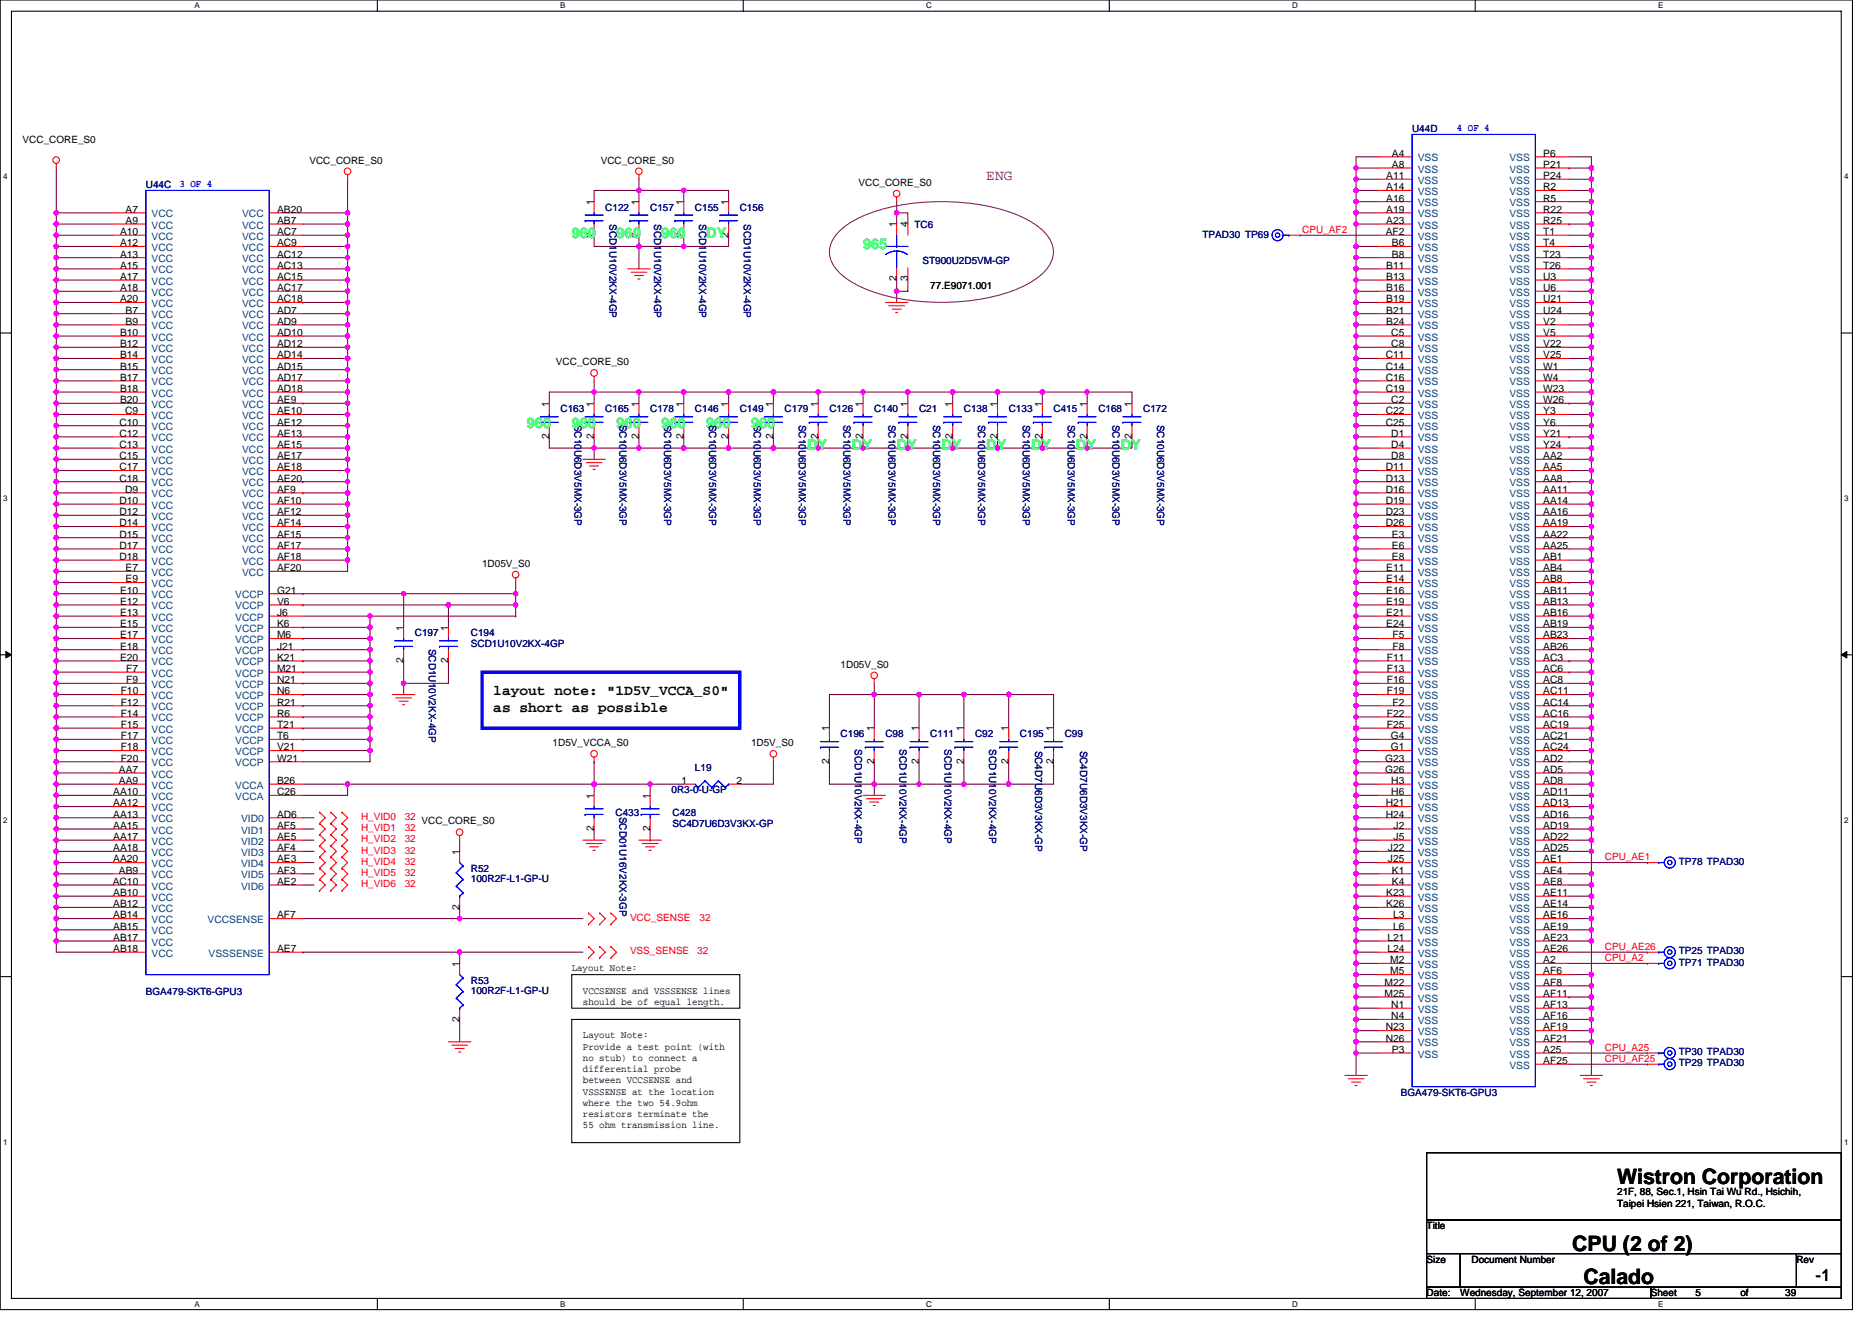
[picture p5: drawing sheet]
<svg xmlns="http://www.w3.org/2000/svg" width="297mm" height="210mm" viewBox="0 0 297 210" stroke-linecap="round" stroke-linejoin="round" font-family="sans-serif">
<defs><g id="words">
<g font-size="3.4">
<text x="256.6" y="187.9">Wistron Corporation</text>
<text x="249.5" y="198.5">CPU (2 of 2)</text>
<text x="251.3" y="203.9">Calado</text>
</g>
<text font-size="2.6" x="288.1" y="203.3">-1</text>
<text font-size="2.3" fill="#800080" x="156.5" y="28.5">ENG</text>
<g font-size="2.3" fill="#00ff40">
<text x="90.7" y="37.7">960</text>
<text x="97.8" y="37.7">960</text>
<text x="104.9" y="37.7">960</text>
<text x="112.1" y="37.7">DY</text>
<text x="136.9" y="39.5">965</text>
<text x="83.6" y="67.9">960</text>
<text x="90.7" y="67.9">960</text>
<text x="97.8" y="67.9">960</text>
<text x="104.9" y="67.9">960</text>
<text x="112.1" y="67.9">960</text>
<text x="119.2" y="67.9">960</text>
<text x="128.1" y="71.5">DY</text>
<text x="135.2" y="71.5">DY</text>
<text x="142.3" y="71.5">DY</text>
<text x="149.4" y="71.5">DY</text>
<text x="156.5" y="71.5">DY</text>
<text x="163.6" y="71.5">DY</text>
<text x="170.7" y="71.5">DY</text>
<text x="177.8" y="71.5">DY</text>
</g>
<g font-size="2.3">
<text x="78.3" y="110.4">layout note: &quot;1D5V_VCCA_S0&quot;</text>
<text x="78.3" y="113">as short as possible</text>
</g>
<g font-size="1.6">
<text x="3.6" y="22.8">VCC_CORE_S0</text>
<text x="49.1" y="26">VCC_CORE_S0</text>
<text x="95.3" y="26">VCC_CORE_S0</text>
<text x="136.2" y="29.5">VCC_CORE_S0</text>
<text x="220" y="28.4">A11</text>
<text x="220.8" y="24.9">A4</text>
<text x="220.8" y="26.6">A8</text>
<text x="244.9" y="24.9">P6</text>
<text x="244.9" y="26.6">P21</text>
<text x="244.9" y="28.4">P24</text>
<text x="19.9" y="33.8">A7</text>
<text x="19.9" y="35.5">A9</text>
<text x="44" y="33.8">AB20</text>
<text x="44" y="35.5">AB7</text>
<text x="94.3" y="32.5" transform="rotate(-90 94.3 32.5)">1</text>
<text x="101.4" y="32.5" transform="rotate(-90 101.4 32.5)">1</text>
<text x="108.5" y="32.5" transform="rotate(-90 108.5 32.5)">1</text>
<text x="115.6" y="32.5" transform="rotate(-90 115.6 32.5)">1</text>
<text x="220" y="30.2">A14</text>
<text x="220" y="32">A16</text>
<text x="220" y="33.8">A19</text>
<text x="220" y="35.5">A23</text>
<text x="244.9" y="30.2">R2</text>
<text x="244.9" y="32">R5</text>
<text x="244.9" y="33.8">R22</text>
<text x="244.9" y="35.5">R25</text>
<text x="19" y="37.3">A10</text>
<text x="19" y="39.1">A12</text>
<text x="19" y="40.9">A13</text>
<text x="44" y="37.3">AC7</text>
<text x="44" y="39.1">AC9</text>
<text x="44" y="40.9">AC12</text>
<text x="94.3" y="37.7" transform="rotate(-90 94.3 37.7)">2</text>
<text x="101.4" y="37.7" transform="rotate(-90 101.4 37.7)">2</text>
<text x="108.5" y="37.7" transform="rotate(-90 108.5 37.7)">2</text>
<text x="115.6" y="37.7" transform="rotate(-90 115.6 37.7)">2</text>
<text x="142.3" y="36.1" transform="rotate(-90 142.3 36.1)">1</text>
<text x="144" y="36.1" transform="rotate(-90 144 36.1)">4</text>
<text x="219.9" y="37.3">AF2</text>
<text x="220.8" y="39.1">B6</text>
<text x="220.8" y="40.9">B8</text>
<text x="244.9" y="37.3">T1</text>
<text x="244.9" y="39.1">T4</text>
<text x="244.9" y="40.9">T23</text>
<text x="19" y="42.7">A15</text>
<text x="19" y="44.4">A17</text>
<text x="19" y="46.2">A18</text>
<text x="19" y="48">A20</text>
<text x="44" y="42.7">AC13</text>
<text x="44" y="44.4">AC15</text>
<text x="44" y="46.2">AC17</text>
<text x="44" y="48">AC18</text>
<text x="142.3" y="44.7" transform="rotate(-90 142.3 44.7)">2</text>
<text x="144" y="44.7" transform="rotate(-90 144 44.7)">3</text>
<text x="147.6" y="45.9">77.E9071.001</text>
<text x="220" y="42.7">B11</text>
<text x="220" y="44.4">B13</text>
<text x="220" y="46.2">B16</text>
<text x="220" y="48">B19</text>
<text x="244.9" y="42.7">T26</text>
<text x="244.9" y="44.4">U3</text>
<text x="244.9" y="46.2">U6</text>
<text x="244.9" y="48">U21</text>
<text x="19" y="53.3">B10</text>
<text x="19.9" y="49.8">B7</text>
<text x="19.9" y="51.5">B9</text>
<text x="44" y="49.8">AD7</text>
<text x="44" y="51.5">AD9</text>
<text x="44" y="53.3">AD10</text>
<text x="220" y="49.8">B21</text>
<text x="220" y="51.5">B24</text>
<text x="220.8" y="53.3">C5</text>
<text x="244.9" y="49.8">U24</text>
<text x="244.9" y="51.5">V2</text>
<text x="244.9" y="53.3">V5</text>
<text x="19" y="55.1">B12</text>
<text x="19" y="56.9">B14</text>
<text x="19" y="58.7">B15</text>
<text x="44" y="55.1">AD12</text>
<text x="44" y="56.9">AD14</text>
<text x="44" y="58.7">AD15</text>
<text x="88.2" y="58">VCC_CORE_S0</text>
<text x="219.9" y="56.9">C11</text>
<text x="219.9" y="58.7">C14</text>
<text x="220.8" y="55.1">C8</text>
<text x="244.9" y="55.1">V22</text>
<text x="244.9" y="56.9">V25</text>
<text x="244.9" y="58.7">W1</text>
<text x="19" y="60.4">B17</text>
<text x="19" y="62.2">B18</text>
<text x="19" y="64">B20</text>
<text x="19.9" y="65.8">C9</text>
<text x="44" y="60.4">AD17</text>
<text x="44" y="62.2">AD18</text>
<text x="44" y="64">AE9</text>
<text x="44" y="65.8">AE10</text>
<text x="87.1" y="64.5" transform="rotate(-90 87.1 64.5)">1</text>
<text x="94.3" y="64.5" transform="rotate(-90 94.3 64.5)">1</text>
<text x="101.4" y="64.5" transform="rotate(-90 101.4 64.5)">1</text>
<text x="108.5" y="64.5" transform="rotate(-90 108.5 64.5)">1</text>
<text x="115.6" y="64.5" transform="rotate(-90 115.6 64.5)">1</text>
<text x="122.7" y="64.5" transform="rotate(-90 122.7 64.5)">1</text>
<text x="129.8" y="64.5" transform="rotate(-90 129.8 64.5)">1</text>
<text x="136.9" y="64.5" transform="rotate(-90 136.9 64.5)">1</text>
<text x="144" y="64.5" transform="rotate(-90 144 64.5)">1</text>
<text x="151.1" y="64.5" transform="rotate(-90 151.1 64.5)">1</text>
<text x="158.3" y="64.5" transform="rotate(-90 158.3 64.5)">1</text>
<text x="165.4" y="64.5" transform="rotate(-90 165.4 64.5)">1</text>
<text x="172.5" y="64.5" transform="rotate(-90 172.5 64.5)">1</text>
<text x="179.6" y="64.5" transform="rotate(-90 179.6 64.5)">1</text>
<text x="219.9" y="60.4">C16</text>
<text x="219.9" y="62.2">C19</text>
<text x="219.9" y="65.8">C22</text>
<text x="220.8" y="64">C2</text>
<text x="244.9" y="60.4">W4</text>
<text x="244.9" y="62.2">W23</text>
<text x="244.9" y="64">W26</text>
<text x="244.9" y="65.8">Y3</text>
<text x="19" y="67.5">C10</text>
<text x="19" y="69.3">C12</text>
<text x="19" y="71.1">C13</text>
<text x="44" y="67.5">AE12</text>
<text x="44" y="69.3">AE13</text>
<text x="44" y="71.1">AE15</text>
<text x="87.1" y="69.7" transform="rotate(-90 87.1 69.7)">2</text>
<text x="94.3" y="69.7" transform="rotate(-90 94.3 69.7)">2</text>
<text x="101.4" y="69.7" transform="rotate(-90 101.4 69.7)">2</text>
<text x="108.5" y="69.7" transform="rotate(-90 108.5 69.7)">2</text>
<text x="115.6" y="69.7" transform="rotate(-90 115.6 69.7)">2</text>
<text x="122.7" y="69.7" transform="rotate(-90 122.7 69.7)">2</text>
<text x="129.8" y="69.7" transform="rotate(-90 129.8 69.7)">2</text>
<text x="136.9" y="69.7" transform="rotate(-90 136.9 69.7)">2</text>
<text x="144" y="69.7" transform="rotate(-90 144 69.7)">2</text>
<text x="151.1" y="69.7" transform="rotate(-90 151.1 69.7)">2</text>
<text x="158.3" y="69.7" transform="rotate(-90 158.3 69.7)">2</text>
<text x="165.4" y="69.7" transform="rotate(-90 165.4 69.7)">2</text>
<text x="172.5" y="69.7" transform="rotate(-90 172.5 69.7)">2</text>
<text x="179.6" y="69.7" transform="rotate(-90 179.6 69.7)">2</text>
<text x="219.9" y="67.5">C25</text>
<text x="220.8" y="69.3">D1</text>
<text x="220.8" y="71.1">D4</text>
<text x="244.9" y="67.5">Y6</text>
<text x="244.9" y="69.3">Y21</text>
<text x="244.9" y="71.1">Y24</text>
<text x="19" y="72.9">C15</text>
<text x="19" y="74.7">C17</text>
<text x="19" y="76.4">C18</text>
<text x="44" y="72.9">AE17</text>
<text x="44" y="74.7">AE18</text>
<text x="44" y="76.4">AE20</text>
<text x="219.9" y="74.7">D11</text>
<text x="219.9" y="76.4">D13</text>
<text x="220.8" y="72.9">D8</text>
<text x="244.9" y="72.9">AA2</text>
<text x="244.9" y="74.7">AA5</text>
<text x="244.9" y="76.4">AA8</text>
<text x="19" y="80">D10</text>
<text x="19" y="81.8">D12</text>
<text x="19" y="83.5">D14</text>
<text x="19.9" y="78.2">D9</text>
<text x="44" y="78.2">AF9</text>
<text x="44" y="80">AF10</text>
<text x="44" y="81.8">AF12</text>
<text x="44" y="83.5">AF14</text>
<text x="219.9" y="78.2">D16</text>
<text x="219.9" y="80">D19</text>
<text x="219.9" y="81.8">D23</text>
<text x="219.9" y="83.5">D26</text>
<text x="244.9" y="78.2">AA11</text>
<text x="244.9" y="80">AA14</text>
<text x="244.9" y="81.8">AA16</text>
<text x="244.9" y="83.5">AA19</text>
<text x="19" y="85.3">D15</text>
<text x="19" y="87.1">D17</text>
<text x="19" y="88.9">D18</text>
<text x="44" y="85.3">AF15</text>
<text x="44" y="87.1">AF17</text>
<text x="44" y="88.9">AF18</text>
<text x="76.5" y="90">1D05V_S0</text>
<text x="220.8" y="85.3">E3</text>
<text x="220.8" y="87.1">E6</text>
<text x="220.8" y="88.9">E8</text>
<text x="244.9" y="85.3">AA22</text>
<text x="244.9" y="87.1">AA25</text>
<text x="244.9" y="88.9">AB1</text>
<text x="19" y="94.2">E10</text>
<text x="19" y="96">E12</text>
<text x="19.9" y="90.7">E7</text>
<text x="19.9" y="92.4">E9</text>
<text x="44" y="94.2">G21</text>
<text x="44" y="96">V6</text>
<text x="44" y="90.7">AF20</text>
<text x="220" y="90.7">E11</text>
<text x="220" y="92.4">E14</text>
<text x="220" y="94.2">E16</text>
<text x="220" y="96">E19</text>
<text x="244.9" y="90.7">AB4</text>
<text x="244.9" y="92.4">AB8</text>
<text x="244.9" y="94.2">AB11</text>
<text x="244.9" y="96">AB13</text>
<text x="19" y="97.8">E13</text>
<text x="19" y="99.5">E15</text>
<text x="19" y="101.3">E17</text>
<text x="44" y="97.8">J6</text>
<text x="44" y="99.5">K6</text>
<text x="44" y="101.3">M6</text>
<text x="64" y="100.1" transform="rotate(-90 64 100.1)">1</text>
<text x="71.1" y="100.1" transform="rotate(-90 71.1 100.1)">1</text>
<text x="220" y="97.8">E21</text>
<text x="220" y="99.5">E24</text>
<text x="221" y="101.3">F5</text>
<text x="244.9" y="97.8">AB16</text>
<text x="244.9" y="99.5">AB19</text>
<text x="244.9" y="101.3">AB23</text>
<text x="19" y="103.1">E18</text>
<text x="19" y="104.9">E20</text>
<text x="20" y="106.7">F7</text>
<text x="44" y="103.1">J21</text>
<text x="44" y="104.9">K21</text>
<text x="44" y="106.7">M21</text>
<text x="64" y="105.3" transform="rotate(-90 64 105.3)">2</text>
<text x="71.1" y="105.3" transform="rotate(-90 71.1 105.3)">2</text>
<text x="133.4" y="106">1D05V_S0</text>
<text x="220.1" y="104.9">F11</text>
<text x="220.1" y="106.7">F13</text>
<text x="221" y="103.1">F8</text>
<text x="244.9" y="103.1">AB26</text>
<text x="244.9" y="104.9">AC3</text>
<text x="244.9" y="106.7">AC6</text>
<text x="19.2" y="110.2">F10</text>
<text x="19.2" y="112">F12</text>
<text x="19.2" y="113.8">F14</text>
<text x="20" y="108.4">F9</text>
<text x="44" y="110.2">N6</text>
<text x="44" y="108.4">N21</text>
<text x="44" y="113.8">R6</text>
<text x="44" y="112">R21</text>
<text x="220.1" y="108.4">F16</text>
<text x="220.1" y="110.2">F19</text>
<text x="220.1" y="113.8">F22</text>
<text x="221" y="112">F2</text>
<text x="244.9" y="108.4">AC8</text>
<text x="244.9" y="110.2">AC11</text>
<text x="244.9" y="112">AC14</text>
<text x="244.9" y="113.8">AC16</text>
<text x="19.2" y="115.5">F15</text>
<text x="19.2" y="117.3">F17</text>
<text x="19.2" y="119.1">F18</text>
<text x="44" y="117.3">T6</text>
<text x="44" y="115.5">T21</text>
<text x="44" y="119.1">V21</text>
<text x="87.7" y="118.4">1D5V_VCCA_S0</text>
<text x="119.2" y="118.4">1D5V_S0</text>
<text x="131.6" y="116.1" transform="rotate(-90 131.6 116.1)">1</text>
<text x="138.7" y="116.1" transform="rotate(-90 138.7 116.1)">1</text>
<text x="145.8" y="116.1" transform="rotate(-90 145.8 116.1)">1</text>
<text x="152.9" y="116.1" transform="rotate(-90 152.9 116.1)">1</text>
<text x="160" y="116.1" transform="rotate(-90 160 116.1)">1</text>
<text x="167.1" y="116.1" transform="rotate(-90 167.1 116.1)">1</text>
<text x="220.1" y="115.5">F25</text>
<text x="220.7" y="117.3">G4</text>
<text x="220.7" y="119.1">G1</text>
<text x="244.9" y="115.5">AC19</text>
<text x="244.9" y="117.3">AC21</text>
<text x="244.9" y="119.1">AC24</text>
<text x="18.9" y="122.7">AA7</text>
<text x="18.9" y="124.4">AA9</text>
<text x="19.2" y="120.9">F20</text>
<text x="44" y="120.9">W21</text>
<text x="44" y="124.4">B26</text>
<text x="108.1" y="124.4">1</text>
<text x="116.9" y="124.4">2</text>
<text x="131.6" y="121.3" transform="rotate(-90 131.6 121.3)">2</text>
<text x="138.7" y="121.3" transform="rotate(-90 138.7 121.3)">2</text>
<text x="145.8" y="121.3" transform="rotate(-90 145.8 121.3)">2</text>
<text x="152.9" y="121.3" transform="rotate(-90 152.9 121.3)">2</text>
<text x="160" y="121.3" transform="rotate(-90 160 121.3)">2</text>
<text x="167.1" y="121.3" transform="rotate(-90 167.1 121.3)">2</text>
<text x="219.8" y="120.9">G23</text>
<text x="219.8" y="122.7">G26</text>
<text x="220.8" y="124.4">H3</text>
<text x="244.9" y="120.9">AD2</text>
<text x="244.9" y="122.7">AD5</text>
<text x="244.9" y="124.4">AD8</text>
<text x="18" y="126.2">AA10</text>
<text x="18" y="128">AA12</text>
<text x="18" y="129.8">AA13</text>
<text x="18" y="131.6">AA15</text>
<text x="44" y="129.8">AD6</text>
<text x="44" y="131.6">AF5</text>
<text x="44" y="126.2">C26</text>
<text x="66.9" y="130.9">VCC_CORE_S0</text>
<text x="94.3" y="132" transform="rotate(-90 94.3 132)">2</text>
<text x="94.3" y="126.8" transform="rotate(-90 94.3 126.8)">1</text>
<text x="103.1" y="132" transform="rotate(-90 103.1 132)">2</text>
<text x="103.1" y="126.8" transform="rotate(-90 103.1 126.8)">1</text>
<text x="219.9" y="128">H21</text>
<text x="219.9" y="129.8">H24</text>
<text x="220.8" y="126.2">H6</text>
<text x="221.1" y="131.6">J2</text>
<text x="244.9" y="126.2">AD11</text>
<text x="244.9" y="128">AD13</text>
<text x="244.9" y="129.8">AD16</text>
<text x="244.9" y="131.6">AD19</text>
<text x="18" y="133.3">AA17</text>
<text x="18" y="135.1">AA18</text>
<text x="18" y="136.9">AA20</text>
<text x="44" y="136.9">AE3</text>
<text x="44" y="133.3">AE5</text>
<text x="44" y="135.1">AF4</text>
<text x="72.9" y="135.7" transform="rotate(-90 72.9 135.7)">1</text>
<text x="220.2" y="135.1">J22</text>
<text x="220.2" y="136.9">J25</text>
<text x="221.1" y="133.3">J5</text>
<text x="244.9" y="133.3">AD22</text>
<text x="244.9" y="135.1">AD25</text>
<text x="244.9" y="136.9">AE1</text>
<text x="17.9" y="140.4">AC10</text>
<text x="18" y="144">AB12</text>
<text x="18" y="142.2">AB10</text>
<text x="18.9" y="138.7">AB9</text>
<text x="44" y="140.4">AE2</text>
<text x="44" y="138.7">AF3</text>
<text x="220" y="142.2">K23</text>
<text x="220" y="144">K26</text>
<text x="220.8" y="138.7">K1</text>
<text x="220.8" y="140.4">K4</text>
<text x="244.9" y="138.7">AE4</text>
<text x="244.9" y="140.4">AE8</text>
<text x="244.9" y="142.2">AE11</text>
<text x="244.9" y="144">AE14</text>
<text x="18" y="145.8">AB14</text>
<text x="18" y="147.6">AB15</text>
<text x="18" y="149.3">AB17</text>
<text x="44" y="145.8">AF7</text>
<text x="72.9" y="144.4" transform="rotate(-90 72.9 144.4)">2</text>
<text x="220.2" y="149.3">L21</text>
<text x="221" y="145.8">L3</text>
<text x="221" y="147.6">L6</text>
<text x="244.9" y="145.8">AE16</text>
<text x="244.9" y="147.6">AE19</text>
<text x="244.9" y="149.3">AE23</text>
<text x="18" y="151.1">AB18</text>
<text x="44" y="151.1">AE7</text>
<text x="72.9" y="153.4" transform="rotate(-90 72.9 153.4)">1</text>
<text x="90.7" y="154.2">Layout Note:</text>
<text x="220.2" y="151.1">L24</text>
<text x="220.6" y="152.9">M2</text>
<text x="220.6" y="154.7">M5</text>
<text x="244.9" y="151.1">AE26</text>
<text x="244.9" y="152.9">A2</text>
<text x="244.9" y="154.7">AF6</text>
<text x="92.5" y="159.5">should be of equal length.</text>
<text x="92.5" y="157.7">VCCSENSE and VSSSENSE lines</text>
<text x="219.7" y="156.4">M22</text>
<text x="219.7" y="158.2">M25</text>
<text x="220.8" y="160">N1</text>
<text x="220.8" y="161.8">N4</text>
<text x="244.9" y="156.4">AF8</text>
<text x="244.9" y="158.2">AF11</text>
<text x="244.9" y="160">AF13</text>
<text x="244.9" y="161.8">AF16</text>
<text x="72.9" y="162.2" transform="rotate(-90 72.9 162.2)">2</text>
<text x="92.5" y="164.8">Layout Note:</text>
<text x="92.5" y="166.6">Provide a test point (with</text>
<text x="219.9" y="163.6">N23</text>
<text x="219.9" y="165.3">N26</text>
<text x="220.8" y="167.1">P3</text>
<text x="244.9" y="163.6">AF19</text>
<text x="244.9" y="165.3">AF21</text>
<text x="244.9" y="167.1">A25</text>
<text x="92.5" y="168.4">no stub) to connect a</text>
<text x="92.5" y="170.2">differential probe</text>
<text x="92.5" y="171.9">between VCCSENSE and</text>
<text x="92.5" y="173.7">VSSSENSE at the location</text>
<text x="244.9" y="168.9">AF25</text>
<text x="92.5" y="175.5">where the two 54.9ohm</text>
<text x="92.5" y="177.3">resistors terminate the</text>
<text x="92.5" y="179">55 ohm transmission line.</text>
<text x="256.6" y="189.7">21F, 88, Sec.1, Hsin Tai Wu Rd., Hsichih,</text>
<text x="256.6" y="191.5">Taipei Hsien 221, Taiwan, R.O.C.</text>
<text x="226.4" y="195.1">Title</text>
<text x="226.4" y="200.4">Size</text>
<text x="233.5" y="200.4">Document Number</text>
<text x="285" y="200.4">Rev</text>
<text x="226.4" y="205.7">Date:</text>
<text x="231.7" y="205.7">Wednesday, September 12, 2007</text>
<text x="261.9" y="205.7">Sheet</text>
<text x="269" y="205.7">5</text>
<text x="276.2" y="205.7">of</text>
<text x="283.3" y="205.7">39</text>
</g>
<g font-size="1.6" fill="#000080">
<text x="224.1" y="21">U44D</text>
<text x="23.2" y="29.9">U44C</text>
<text x="96.1" y="33.4">C122</text>
<text x="96.7" y="35.6" transform="rotate(90 96.7 35.6)">SCD1U10V2KX-4GP</text>
<text x="103.2" y="33.4">C157</text>
<text x="103.8" y="35.6" transform="rotate(90 103.8 35.6)">SCD1U10V2KX-4GP</text>
<text x="110.3" y="33.4">C155</text>
<text x="110.9" y="35.6" transform="rotate(90 110.9 35.6)">SCD1U10V2KX-4GP</text>
<text x="117.4" y="33.4">C156</text>
<text x="118" y="35.6" transform="rotate(90 118 35.6)">SCD1U10V2KX-4GP</text>
<text x="145.1" y="36.3">TC6</text>
<text x="146.4" y="42">ST900U2D5VM-GP</text>
<text x="190.8" y="37.7">TPAD30 TP69</text>
<text x="88.9" y="65.4">C163</text>
<text x="96.1" y="65.4">C165</text>
<text x="103.2" y="65.4">C178</text>
<text x="110.3" y="65.4">C146</text>
<text x="117.4" y="65.4">C149</text>
<text x="124.5" y="65.4">C179</text>
<text x="131.6" y="65.4">C126</text>
<text x="138.7" y="65.4">C140</text>
<text x="145.8" y="65.4">C21</text>
<text x="152.9" y="65.4">C138</text>
<text x="160.1" y="65.4">C133</text>
<text x="167.2" y="65.4">C415</text>
<text x="174.3" y="65.4">C168</text>
<text x="181.4" y="65.4">C172</text>
<text x="91.2" y="67.4" transform="rotate(90 91.2 67.4)">SC10U6D3V5MX-3GP</text>
<text x="98.3" y="67.4" transform="rotate(90 98.3 67.4)">SC10U6D3V5MX-3GP</text>
<text x="105.4" y="67.4" transform="rotate(90 105.4 67.4)">SC10U6D3V5MX-3GP</text>
<text x="112.5" y="67.4" transform="rotate(90 112.5 67.4)">SC10U6D3V5MX-3GP</text>
<text x="119.6" y="67.4" transform="rotate(90 119.6 67.4)">SC10U6D3V5MX-3GP</text>
<text x="126.7" y="67.4" transform="rotate(90 126.7 67.4)">SC10U6D3V5MX-3GP</text>
<text x="133.9" y="67.4" transform="rotate(90 133.9 67.4)">SC10U6D3V5MX-3GP</text>
<text x="141" y="67.4" transform="rotate(90 141 67.4)">SC10U6D3V5MX-3GP</text>
<text x="148.1" y="67.4" transform="rotate(90 148.1 67.4)">SC10U6D3V5MX-3GP</text>
<text x="155.2" y="67.4" transform="rotate(90 155.2 67.4)">SC10U6D3V5MX-3GP</text>
<text x="162.3" y="67.4" transform="rotate(90 162.3 67.4)">SC10U6D3V5MX-3GP</text>
<text x="169.4" y="67.4" transform="rotate(90 169.4 67.4)">SC10U6D3V5MX-3GP</text>
<text x="176.5" y="67.4" transform="rotate(90 176.5 67.4)">SC10U6D3V5MX-3GP</text>
<text x="183.6" y="67.4" transform="rotate(90 183.6 67.4)">SC10U6D3V5MX-3GP</text>
<text x="65.8" y="101">C197</text>
<text x="74.7" y="101">C194</text>
<text x="68.1" y="103" transform="rotate(90 68.1 103)">SCD1U10V2KX-4GP</text>
<text x="74.7" y="102.8">SCD1U10V2KX-4GP</text>
<text x="133.4" y="117">C196</text>
<text x="135.6" y="119" transform="rotate(90 135.6 119)">SCD1U10V2KX-4GP</text>
<text x="140.5" y="117">C98</text>
<text x="142.7" y="119" transform="rotate(90 142.7 119)">SCD1U10V2KX-4GP</text>
<text x="147.6" y="117">C111</text>
<text x="149.9" y="119" transform="rotate(90 149.9 119)">SCD1U10V2KX-4GP</text>
<text x="154.7" y="117">C92</text>
<text x="157" y="119" transform="rotate(90 157 119)">SCD1U10V2KX-4GP</text>
<text x="161.8" y="117">C195</text>
<text x="164.3" y="119.1" transform="rotate(90 164.3 119.1)">SC4D7U6D3V3KX-GP</text>
<text x="168.9" y="117">C99</text>
<text x="171.4" y="119.1" transform="rotate(90 171.4 119.1)">SC4D7U6D3V3KX-GP</text>
<text x="106.5" y="125.9">0R3-0-U-GP</text>
<text x="110.3" y="122.3">L19</text>
<text x="97.7" y="129.4">C433</text>
<text x="98.3" y="129.6" transform="rotate(90 98.3 129.6)">SCD01U16V2KX-3GP</text>
<text x="106.7" y="129.4">C428</text>
<text x="106.7" y="131.2">SC4D7U6D3V3KX-GP</text>
<text x="266.4" y="137.3">TP78 TPAD30</text>
<text x="74.7" y="138.3">R52</text>
<text x="74.7" y="139.9">100R2F-L1-GP-U</text>
<text x="266.4" y="153.3">TP71 TPAD30</text>
<text x="266.4" y="151.5">TP25 TPAD30</text>
<text x="23.2" y="157.9">BGA479-SKT6-GPU3</text>
<text x="74.7" y="156.1">R53</text>
<text x="74.7" y="157.7">100R2F-L1-GP-U</text>
<text x="266.4" y="167.5">TP30 TPAD30</text>
<text x="222.3" y="173.9">BGA479-SKT6-GPU3</text>
<text x="266.4" y="169.3">TP29 TPAD30</text>
</g>
<g font-size="1.6" fill="#00f">
<text x="231.2" y="20.8">4 OF 4</text>
<text x="28.5" y="29.7">3 OF 4</text>
</g>
<g font-size="1.6" fill="#004080">
<text x="225" y="25.6">VSS</text>
<text x="225" y="27.4">VSS</text>
<text x="225" y="29.2">VSS</text>
<text x="239.5" y="25.6">VSS</text>
<text x="239.5" y="27.4">VSS</text>
<text x="239.5" y="29.2">VSS</text>
<text x="24" y="34.5">VCC</text>
<text x="38.4" y="34.5">VCC</text>
<text x="225" y="30.9">VSS</text>
<text x="225" y="32.7">VSS</text>
<text x="225" y="34.5">VSS</text>
<text x="239.5" y="30.9">VSS</text>
<text x="239.5" y="32.7">VSS</text>
<text x="239.5" y="34.5">VSS</text>
<text x="24" y="36.3">VCC</text>
<text x="24" y="38.1">VCC</text>
<text x="24" y="39.8">VCC</text>
<text x="24" y="41.6">VCC</text>
<text x="38.4" y="36.3">VCC</text>
<text x="38.4" y="38.1">VCC</text>
<text x="38.4" y="39.8">VCC</text>
<text x="38.4" y="41.6">VCC</text>
<text x="225" y="38.1">VSS</text>
<text x="225" y="36.3">VSS</text>
<text x="225" y="39.8">VSS</text>
<text x="225" y="41.6">VSS</text>
<text x="239.5" y="36.3">VSS</text>
<text x="239.5" y="38.1">VSS</text>
<text x="239.5" y="39.8">VSS</text>
<text x="239.5" y="41.6">VSS</text>
<text x="24" y="43.4">VCC</text>
<text x="24" y="45.2">VCC</text>
<text x="24" y="46.9">VCC</text>
<text x="38.4" y="43.4">VCC</text>
<text x="38.4" y="45.2">VCC</text>
<text x="38.4" y="46.9">VCC</text>
<text x="225" y="43.4">VSS</text>
<text x="225" y="45.2">VSS</text>
<text x="225" y="46.9">VSS</text>
<text x="239.5" y="43.4">VSS</text>
<text x="239.5" y="45.2">VSS</text>
<text x="239.5" y="46.9">VSS</text>
<text x="24" y="48.7">VCC</text>
<text x="24" y="50.5">VCC</text>
<text x="24" y="52.3">VCC</text>
<text x="38.4" y="48.7">VCC</text>
<text x="38.4" y="50.5">VCC</text>
<text x="38.4" y="52.3">VCC</text>
<text x="225" y="48.7">VSS</text>
<text x="225" y="50.5">VSS</text>
<text x="225" y="52.3">VSS</text>
<text x="239.5" y="48.7">VSS</text>
<text x="239.5" y="50.5">VSS</text>
<text x="239.5" y="52.3">VSS</text>
<text x="24" y="54.1">VCC</text>
<text x="24" y="55.8">VCC</text>
<text x="24" y="57.6">VCC</text>
<text x="24" y="59.4">VCC</text>
<text x="38.4" y="54.1">VCC</text>
<text x="38.4" y="55.8">VCC</text>
<text x="38.4" y="57.6">VCC</text>
<text x="38.4" y="59.4">VCC</text>
<text x="225" y="54.1">VSS</text>
<text x="225" y="55.8">VSS</text>
<text x="225" y="57.6">VSS</text>
<text x="225" y="59.4">VSS</text>
<text x="239.5" y="54.1">VSS</text>
<text x="239.5" y="55.8">VSS</text>
<text x="239.5" y="57.6">VSS</text>
<text x="239.5" y="59.4">VSS</text>
<text x="24" y="61.2">VCC</text>
<text x="24" y="62.9">VCC</text>
<text x="24" y="64.7">VCC</text>
<text x="38.4" y="61.2">VCC</text>
<text x="38.4" y="62.9">VCC</text>
<text x="38.4" y="64.7">VCC</text>
<text x="225" y="61.2">VSS</text>
<text x="225" y="62.9">VSS</text>
<text x="225" y="64.7">VSS</text>
<text x="239.5" y="61.2">VSS</text>
<text x="239.5" y="62.9">VSS</text>
<text x="239.5" y="64.7">VSS</text>
<text x="24" y="66.5">VCC</text>
<text x="24" y="68.3">VCC</text>
<text x="24" y="70.1">VCC</text>
<text x="24" y="71.8">VCC</text>
<text x="38.4" y="66.5">VCC</text>
<text x="38.4" y="68.3">VCC</text>
<text x="38.4" y="70.1">VCC</text>
<text x="38.4" y="71.8">VCC</text>
<text x="225" y="66.5">VSS</text>
<text x="225" y="68.3">VSS</text>
<text x="225" y="70.1">VSS</text>
<text x="225" y="71.8">VSS</text>
<text x="239.5" y="66.5">VSS</text>
<text x="239.5" y="68.3">VSS</text>
<text x="239.5" y="70.1">VSS</text>
<text x="239.5" y="71.8">VSS</text>
<text x="24" y="73.6">VCC</text>
<text x="24" y="75.4">VCC</text>
<text x="24" y="77.2">VCC</text>
<text x="38.4" y="73.6">VCC</text>
<text x="38.4" y="75.4">VCC</text>
<text x="38.4" y="77.2">VCC</text>
<text x="225" y="73.6">VSS</text>
<text x="225" y="75.4">VSS</text>
<text x="225" y="77.2">VSS</text>
<text x="239.5" y="73.6">VSS</text>
<text x="239.5" y="75.4">VSS</text>
<text x="239.5" y="77.2">VSS</text>
<text x="24" y="79">VCC</text>
<text x="24" y="80.7">VCC</text>
<text x="24" y="82.5">VCC</text>
<text x="38.4" y="79">VCC</text>
<text x="38.4" y="80.7">VCC</text>
<text x="38.4" y="82.5">VCC</text>
<text x="225" y="79">VSS</text>
<text x="225" y="80.7">VSS</text>
<text x="225" y="82.5">VSS</text>
<text x="239.5" y="79">VSS</text>
<text x="239.5" y="80.7">VSS</text>
<text x="239.5" y="82.5">VSS</text>
<text x="24" y="84.3">VCC</text>
<text x="24" y="86.1">VCC</text>
<text x="24" y="87.8">VCC</text>
<text x="24" y="89.6">VCC</text>
<text x="38.4" y="84.3">VCC</text>
<text x="38.4" y="86.1">VCC</text>
<text x="38.4" y="87.8">VCC</text>
<text x="38.4" y="89.6">VCC</text>
<text x="225" y="84.3">VSS</text>
<text x="225" y="86.1">VSS</text>
<text x="225" y="87.8">VSS</text>
<text x="225" y="89.6">VSS</text>
<text x="239.5" y="84.3">VSS</text>
<text x="239.5" y="86.1">VSS</text>
<text x="239.5" y="87.8">VSS</text>
<text x="239.5" y="89.6">VSS</text>
<text x="24" y="91.4">VCC</text>
<text x="24" y="93.2">VCC</text>
<text x="24" y="95">VCC</text>
<text x="37.3" y="95">VCCP</text>
<text x="38.4" y="91.4">VCC</text>
<text x="225" y="91.4">VSS</text>
<text x="225" y="93.2">VSS</text>
<text x="225" y="95">VSS</text>
<text x="239.5" y="91.4">VSS</text>
<text x="239.5" y="93.2">VSS</text>
<text x="239.5" y="95">VSS</text>
<text x="24" y="96.7">VCC</text>
<text x="24" y="98.5">VCC</text>
<text x="24" y="100.3">VCC</text>
<text x="37.3" y="98.5">VCCP</text>
<text x="37.3" y="100.3">VCCP</text>
<text x="37.3" y="96.7">VCCP</text>
<text x="225" y="96.7">VSS</text>
<text x="225" y="98.5">VSS</text>
<text x="225" y="100.3">VSS</text>
<text x="239.5" y="96.7">VSS</text>
<text x="239.5" y="98.5">VSS</text>
<text x="239.5" y="100.3">VSS</text>
<text x="24" y="102.1">VCC</text>
<text x="24" y="103.8">VCC</text>
<text x="24" y="105.6">VCC</text>
<text x="24" y="107.4">VCC</text>
<text x="37.3" y="103.8">VCCP</text>
<text x="37.3" y="105.6">VCCP</text>
<text x="37.3" y="102.1">VCCP</text>
<text x="37.3" y="107.4">VCCP</text>
<text x="225" y="102.1">VSS</text>
<text x="225" y="103.8">VSS</text>
<text x="225" y="105.6">VSS</text>
<text x="225" y="107.4">VSS</text>
<text x="239.5" y="102.1">VSS</text>
<text x="239.5" y="103.8">VSS</text>
<text x="239.5" y="105.6">VSS</text>
<text x="239.5" y="107.4">VSS</text>
<text x="24" y="109.2">VCC</text>
<text x="24" y="111">VCC</text>
<text x="24" y="112.7">VCC</text>
<text x="37.3" y="111">VCCP</text>
<text x="37.3" y="109.2">VCCP</text>
<text x="37.3" y="112.7">VCCP</text>
<text x="225" y="109.2">VSS</text>
<text x="225" y="111">VSS</text>
<text x="225" y="112.7">VSS</text>
<text x="239.5" y="109.2">VSS</text>
<text x="239.5" y="111">VSS</text>
<text x="239.5" y="112.7">VSS</text>
<text x="24" y="114.5">VCC</text>
<text x="24" y="116.3">VCC</text>
<text x="24" y="118.1">VCC</text>
<text x="24" y="119.8">VCC</text>
<text x="37.3" y="114.5">VCCP</text>
<text x="37.3" y="118.1">VCCP</text>
<text x="37.3" y="116.3">VCCP</text>
<text x="37.3" y="119.8">VCCP</text>
<text x="225" y="114.5">VSS</text>
<text x="225" y="116.3">VSS</text>
<text x="225" y="118.1">VSS</text>
<text x="225" y="119.8">VSS</text>
<text x="239.5" y="114.5">VSS</text>
<text x="239.5" y="116.3">VSS</text>
<text x="239.5" y="118.1">VSS</text>
<text x="239.5" y="119.8">VSS</text>
<text x="24" y="123.4">VCC</text>
<text x="24" y="125.2">VCC</text>
<text x="24" y="121.6">VCC</text>
<text x="37.3" y="121.6">VCCP</text>
<text x="37.3" y="125.2">VCCA</text>
<text x="225" y="121.6">VSS</text>
<text x="225" y="123.4">VSS</text>
<text x="225" y="125.2">VSS</text>
<text x="239.5" y="121.6">VSS</text>
<text x="239.5" y="123.4">VSS</text>
<text x="239.5" y="125.2">VSS</text>
<text x="24" y="127">VCC</text>
<text x="24" y="128.7">VCC</text>
<text x="24" y="130.5">VCC</text>
<text x="37.3" y="127">VCCA</text>
<text x="38.2" y="130.5">VID0</text>
<text x="225" y="127">VSS</text>
<text x="225" y="128.7">VSS</text>
<text x="225" y="130.5">VSS</text>
<text x="239.5" y="127">VSS</text>
<text x="239.5" y="128.7">VSS</text>
<text x="239.5" y="130.5">VSS</text>
<text x="24" y="132.3">VCC</text>
<text x="24" y="134.1">VCC</text>
<text x="24" y="135.8">VCC</text>
<text x="24" y="137.6">VCC</text>
<text x="38.2" y="137.6">VID4</text>
<text x="38.2" y="134.1">VID2</text>
<text x="38.2" y="135.8">VID3</text>
<text x="38.2" y="132.3">VID1</text>
<text x="225" y="132.3">VSS</text>
<text x="225" y="134.1">VSS</text>
<text x="225" y="135.8">VSS</text>
<text x="225" y="137.6">VSS</text>
<text x="239.5" y="132.3">VSS</text>
<text x="239.5" y="134.1">VSS</text>
<text x="239.5" y="135.8">VSS</text>
<text x="239.5" y="137.6">VSS</text>
<text x="24" y="141.2">VCC</text>
<text x="24" y="139.4">VCC</text>
<text x="24" y="143">VCC</text>
<text x="38.2" y="141.2">VID6</text>
<text x="38.2" y="139.4">VID5</text>
<text x="225" y="139.4">VSS</text>
<text x="225" y="141.2">VSS</text>
<text x="225" y="143">VSS</text>
<text x="239.5" y="139.4">VSS</text>
<text x="239.5" y="141.2">VSS</text>
<text x="239.5" y="143">VSS</text>
<text x="24" y="144.7">VCC</text>
<text x="24" y="146.5">VCC</text>
<text x="24" y="148.3">VCC</text>
<text x="32.9" y="146.5">VCCSENSE</text>
<text x="225" y="144.7">VSS</text>
<text x="225" y="146.5">VSS</text>
<text x="225" y="148.3">VSS</text>
<text x="239.5" y="144.7">VSS</text>
<text x="239.5" y="146.5">VSS</text>
<text x="239.5" y="148.3">VSS</text>
<text x="24" y="150.1">VCC</text>
<text x="24" y="151.8">VCC</text>
<text x="33.1" y="151.8">VSSSENSE</text>
<text x="225" y="150.1">VSS</text>
<text x="225" y="151.8">VSS</text>
<text x="225" y="153.6">VSS</text>
<text x="225" y="155.4">VSS</text>
<text x="239.5" y="150.1">VSS</text>
<text x="239.5" y="151.8">VSS</text>
<text x="239.5" y="153.6">VSS</text>
<text x="239.5" y="155.4">VSS</text>
<text x="225" y="157.2">VSS</text>
<text x="225" y="159">VSS</text>
<text x="225" y="160.7">VSS</text>
<text x="239.5" y="157.2">VSS</text>
<text x="239.5" y="159">VSS</text>
<text x="239.5" y="160.7">VSS</text>
<text x="225" y="162.5">VSS</text>
<text x="225" y="164.3">VSS</text>
<text x="225" y="166.1">VSS</text>
<text x="225" y="167.9">VSS</text>
<text x="239.5" y="162.5">VSS</text>
<text x="239.5" y="164.3">VSS</text>
<text x="239.5" y="166.1">VSS</text>
<text x="239.5" y="167.9">VSS</text>
<text x="239.5" y="169.6">VSS</text>
</g>
<g font-size="1.6" fill="#f00">
<text x="206.6" y="37">CPU_AF2</text>
<text x="57.3" y="130.2">H_VID0</text>
<text x="57.3" y="131.9">H_VID1</text>
<text x="64.2" y="130.2">32</text>
<text x="64.2" y="131.9">32</text>
<text x="57.3" y="133.7">H_VID2</text>
<text x="57.3" y="135.5">H_VID3</text>
<text x="57.3" y="137.3">H_VID4</text>
<text x="64.2" y="133.7">32</text>
<text x="64.2" y="135.5">32</text>
<text x="64.2" y="137.3">32</text>
<text x="254.7" y="136.5">CPU_AE1</text>
<text x="57.3" y="139">H_VID5</text>
<text x="57.3" y="140.8">H_VID6</text>
<text x="64.2" y="139">32</text>
<text x="64.2" y="140.8">32</text>
<text x="100" y="146.2">VCC_SENSE</text>
<text x="111" y="146.2">32</text>
<text x="100" y="151.5">VSS_SENSE</text>
<text x="110.6" y="151.5">32</text>
<text x="254.7" y="152.5">CPU_A2</text>
<text x="254.7" y="150.8">CPU_AE26</text>
<text x="254.7" y="166.8">CPU_A25</text>
<text x="254.7" y="168.6">CPU_AF25</text>
</g>
<g font-size="1.3">
<text x="30.8" y="1.3">A</text>
<text x="88.9" y="1.3">B</text>
<text x="147" y="1.3">C</text>
<text x="205" y="1.3">D</text>
<text x="263.1" y="1.3">E</text>
<text x=".5" y="28.4">4</text>
<text x="292.6" y="28.4">4</text>
<text x=".5" y="79.5">3</text>
<text x="292.6" y="79.5">3</text>
<text x=".5" y="130.6">2</text>
<text x="292.6" y="130.6">2</text>
<text x=".5" y="181.7">1</text>
<text x="292.6" y="181.7">1</text>
<text x="30.8" y="207.4">A</text>
<text x="88.9" y="207.4">B</text>
<text x="147" y="207.4">C</text>
<text x="205" y="207.4">D</text>
<text x="263.1" y="207.4">E</text>
</g>
</g></defs>
<path d="M0 0h293.9v207.9h-293.9zM1.8 1.8h290.4v204.3h-290.4z" fill="none" stroke="#000" stroke-width=".17"/>
<g fill="#fff">
<path d="M30.8 .2h.9v1.4h-.9z"/>
<path d="M30.8 206.3h.9v1.4h-.9z"/>
</g>
<path d="M59.9 0v1.8M59.9 206.1v1.8" fill="none" stroke="#000" stroke-width=".17"/>
<g fill="#fff">
<path d="M88.9 .2h.8v1.4h-.8z"/>
<path d="M88.9 206.3h.8v1.4h-.8z"/>
</g>
<path d="M117.9 0v1.8M117.9 206.1v1.8" fill="none" stroke="#000" stroke-width=".17"/>
<g fill="#fff">
<path d="M147 .2h.9v1.4h-.9z"/>
<path d="M147 206.3h.9v1.4h-.9z"/>
</g>
<path d="M176 0v1.8M176 206.1v1.8" fill="none" stroke="#000" stroke-width=".17"/>
<g fill="#fff">
<path d="M205 .2h.9v1.4h-.9z"/>
<path d="M205 206.3h.9v1.4h-.9z"/>
</g>
<path d="M234.1 0v1.8M234.1 206.1v1.8" fill="none" stroke="#000" stroke-width=".17"/>
<g fill="#fff">
<path d="M263.1 .2h.8v1.4h-.8z"/>
<path d="M263.1 206.3h.8v1.4h-.8z"/>
<path d="M.5 27.3h.7v1.4h-.7z"/>
<path d="M292.6 27.3h.7v1.4h-.7z"/>
<path d="M.5 78.4h.7v1.4h-.7z"/>
<path d="M292.6 78.4h.7v1.4h-.7z"/>
</g>
<path d="M0 52.9h1.8M292.2 52.9h1.7" fill="none" stroke="#000" stroke-width=".17"/>
<g fill="#fff">
<path d="M.5 129.5h.7v1.4h-.7z"/>
<path d="M292.6 129.5h.7v1.4h-.7z"/>
</g>
<path d="M0 103.9h1.8M292.2 103.9h1.7" fill="none" stroke="#000" stroke-width=".17"/>
<path d="M.9 103.4l.9 .5-.9 .5zM292.2 103.9l.8-.5v1z" fill="#000" stroke="#000" stroke-width=".16"/>
<g fill="#fff">
<path d="M.5 180.5h.7v1.4h-.7z"/>
<path d="M292.6 180.5h.7v1.4h-.7z"/>
</g>
<path d="M0 155h1.8M90.7 154.7h26.7v5.3h-26.7zM292.2 155h1.7M90.7 161.8h26.7v19.6h-26.7zM226.4 199h5.3v5.3h-5.3zM226.4 183h65.8v10.6h-65.8zM226.4 193.6h65.8v5.4h-65.8zM231.7 199h53.3v5.3h-53.3zM285 199h7.2v5.3h-7.2zM226.4 204.3h35.5v1.8h-35.5zM261.9 204.3h30.3v1.8h-30.3z" fill="none" stroke="#000" stroke-width=".17"/>
<g fill="none" stroke="#800040" stroke-width=".17">
<path d="M8.9 37.3h.1M8.9 35.6v1.7M8.9 35.6h8.9M8.9 39.1v1.8M8.9 39.1h8.9M8.9 37.3h8.9M8.9 33.8h8.9M8.9 33.8h.1M8.9 26.7v7.1M8.9 33.8v1.8M8.9 37.3v1.8M48 33.8h7.2"/>
<path d="M48 35.6h7.2M48 37.3h7.2M48 39.1h7.2M55.2 28.4v5.4M55.2 33.8h.1M55.2 35.6h.1M55.2 37.3h.1M55.2 39.1h.1M55.2 33.8v14.2M94.3 37.3v1.8h7.1M101.4 30.2h-7.1v1.8M101.4 30.2v1.8"/>
<path d="M101.4 30.2h.1M101.4 30.2h14.2v1.8M101.4 37.3v1.8M101.4 39.1h.1M101.4 28.4v1.8M101.4 39.1v3.6M108.5 30.2v1.8M108.5 37.3v1.8M108.5 39.1h.1M108.5 30.2h.1M115.6 37.3v1.8h-14.2M142.3 33.8h.1"/>
<path d="M142.3 32v1.8h1.8v1.8M142.3 33.8v1.8M206.3 37.3h.1M206.3 37.3h12.4M215.2 39.1h3.5M215.2 32v1.8M215.2 28.4h.1M215.2 30.2h3.5M215.2 33.8h3.5M215.2 30.2h.1M215.2 39.1v1.8M215.2 26.7h.1"/>
<path d="M215.2 33.8h.1M215.2 35.6h3.5M215.2 28.4h3.5M215.2 32h3.5M215.2 35.6h.1M215.2 26.7v1.7M215.2 28.4v3.6M215.2 33.8v5.3M215.2 26.7h3.5M218.7 24.9h-3.5v1.8M249 24.9h3.5v1.8M249 26.7h.1"/>
<path d="M249 32h3.5M249 30.2h3.5M249 28.4h3.5M249 33.8h3.5M249 39.1h3.5M249 37.3h3.5M249 35.6h3.5v1.7M249 35.6h.1M249 26.7h3.5M252.5 28.4h.1M252.5 30.2h.1M252.5 37.3h.1"/>
<path d="M252.5 32h.1M252.5 33.8h.1M252.5 26.7v1.7M252.5 39.1h.1M252.5 28.4v7.2M252.5 37.3v26.7M8.9 56.9h8.9M8.9 58.7h8.9M8.9 56.9v1.8M8.9 58.7v1.8h8.9M8.9 58.7h.1M8.9 40.9h.1"/>
<path d="M8.9 40.9h8.9M8.9 49.8v1.8M8.9 44.4h.1M8.9 55.1h8.9M8.9 48h8.9M8.9 49.8h8.9M8.9 55.1h.1M8.9 53.3v1.8M8.9 42.7h8.9M8.9 44.4h8.9M8.9 53.3h8.9M8.9 48h.1"/>
<path d="M8.9 51.6h8.9M8.9 42.7v1.7M8.9 46.2v1.8M8.9 46.2h8.9M8.9 51.6h.1M8.9 40.9v1.8M8.9 44.4v1.8M8.9 48v1.8M8.9 51.6v1.7M8.9 55.1v1.8M48 55.1h7.2M48 53.3h7.2"/>
<path d="M48 51.6h7.2M48 40.9h7.2M48 42.7h7.2M48 44.4h7.2M48 46.2h7.2M48 48h.1M48 49.8h7.2M48 56.9h7.2M48 58.7h7.2M48 48h7.2M55.2 53.3h.1M55.2 40.9h.1"/>
<path d="M55.2 48v1.8M55.2 49.8h.1M55.2 55.1h.1M55.2 56.9h.1M55.2 58.7h.1M55.2 51.6h.1M55.2 44.4h.1M55.2 42.7h.1M55.2 46.2h.1M55.2 49.8v14.2M142.3 46.2v1.8M142.3 46.2h.1"/>
<path d="M142.3 44.3v1.9M144.1 44.3v1.9h-1.8M215.2 53.3h3.5M215.2 42.7v1.7M215.2 46.2h3.5M215.2 46.2v1.8M215.2 51.6h3.5M215.2 44.4h3.5M215.2 42.7h3.5M215.2 55.1h.1M215.2 49.8v1.8M215.2 58.7h3.5"/>
<path d="M215.2 40.9h3.5M215.2 49.8h3.5M215.2 48h3.5M215.2 56.9h3.5M215.2 51.6h.1M215.2 40.9h.1M215.2 55.1h3.5M215.2 58.7h.1M215.2 44.4h.1M215.2 48h.1M215.2 56.9v1.8M215.2 53.3v1.8"/>
<path d="M215.2 40.9v1.8M215.2 44.4v1.8M215.2 48v1.8M215.2 51.6v1.7M215.2 55.1v1.8M215.2 58.7v1.8M249 46.2h3.5M249 40.9h3.5M249 44.4h3.5M249 42.7h3.5M249 48h3.5M249 49.8h3.5"/>
<path d="M249 53.3h3.5M249 58.7h3.5M249 56.9h3.5M249 51.6h3.5M249 55.1h3.5M252.5 44.4h.1M252.5 42.7h.1M252.5 51.6h.1M252.5 49.8h.1M252.5 56.9h.1M252.5 58.7h.1M252.5 48h.1"/>
<path d="M252.5 46.2h.1M252.5 40.9h.1M252.5 53.3h.1M252.5 55.1h.1M8.9 76.5h.1M8.9 74.7h8.9M8.9 71.1v1.8M8.9 72.9h8.9M8.9 72.9h.1M8.9 69.3v1.8h8.9M8.9 69.3h.1M8.9 67.6v1.7"/>
<path d="M8.9 67.6h8.9M8.9 69.3h8.9M8.9 64h8.9M8.9 65.8h8.9M8.9 60.5v1.7M8.9 65.8h.1M8.9 62.2h8.9M8.9 62.2h.1M8.9 64v1.8M8.9 78.2h.1M8.9 76.5h8.9M8.9 78.2h8.9"/>
<path d="M8.9 74.7v1.8M8.9 62.2v1.8M8.9 65.8v1.8M8.9 72.9v1.8M8.9 76.5v3.5M48 78.2h.1M48 76.5h.1M48 74.7h7.2M48 60.5h7.2M48 62.2h7.2M48 64h.1M48 65.8h7.2"/>
<path d="M48 67.6h7.2M48 69.3h7.2M48 71.1h7.2M48 72.9h7.2M48 64h7.2M48 76.5h7.2M48 78.2h7.2M55.2 78.2v12.5h-7.2M55.2 69.3h.1M55.2 78.2h.1M55.2 67.6h.1M55.2 71.1h.1"/>
<path d="M55.2 76.5v1.7M55.2 65.8h.1M55.2 72.9h.1M55.2 64v1.8M55.2 60.5h.1M55.2 62.2h.1M55.2 74.7h.1M55.2 65.8v10.7M87.2 69.3v1.8h7.1M94.3 62.2h-7.1v1.8M94.3 62.2v1.8M94.3 71.1v1.8"/>
<path d="M94.3 71.1h.1M94.3 69.3v1.8M94.3 60.5v1.7M94.3 62.2h.1M94.3 71.1h35.5M94.3 62.2h35.5M101.4 62.2v1.8M101.4 71.1h.1M101.4 69.3v1.8M101.4 62.2h.1M108.5 62.2v1.8M108.5 71.1h.1"/>
<path d="M108.5 69.3v1.8M108.5 62.2h.1M115.6 62.2v1.8M115.6 69.3v1.8M115.6 71.1h.1M115.6 62.2h.1M122.7 62.2v1.8M122.7 69.3v1.8M122.7 71.1h.1M122.7 62.2h.1M129.8 62.2v1.8M129.8 62.2h7.1"/>
<path d="M129.8 69.3v1.8M129.8 71.1h7.1M136.9 62.2v1.8M136.9 69.3v1.8M136.9 71.1h.1M136.9 62.2h7.2M144.1 62.2h.1M144.1 69.3v1.8h-7.2M144.1 71.1h.1M151.2 69.3v1.8h-7.1M151.2 71.1h.1M151.2 62.2h-7.1v1.8"/>
<path d="M151.2 62.2h.1M158.3 69.3v1.8h-7.1M158.3 71.1h.1M158.3 62.2h-7.1v1.8M158.3 62.2h.1M165.4 69.3v1.8h-7.1M165.4 71.1h.1M165.4 62.2h-7.1v1.8M165.4 62.2h.1M172.5 64v-1.8h7.1v1.8M172.5 71.1h.1M172.5 69.3v1.8h-7.1"/>
<path d="M172.5 62.2h-7.1v1.8M172.5 62.2h.1M179.6 69.3v1.8h-7.1M215.2 60.5h3.5M215.2 64h3.5M215.2 69.3h.1M215.2 69.3h3.5M215.2 64v1.8M215.2 74.7h.1M215.2 71.1h.1M215.2 72.9v1.8M215.2 60.5v1.7"/>
<path d="M215.2 67.6h3.5M215.2 65.8h.1M215.2 78.2h3.5M215.2 71.1h3.5M215.2 62.2h3.5M215.2 76.5v1.7M215.2 62.2h.1M215.2 78.2h.1M215.2 65.8h3.5M215.2 72.9h3.5M215.2 74.7h3.5M215.2 76.5h3.5"/>
<path d="M215.2 67.6v1.7M215.2 62.2v1.8M215.2 65.8v1.8M215.2 69.3v3.6M215.2 74.7v1.8M215.2 78.2v1.8M249 60.5h3.5M249 64h.1M249 67.6h3.5M249 65.8h3.5M249 62.2h3.5M249 69.3h.1"/>
<path d="M249 78.2h3.5M249 72.9h3.5M249 71.1h3.5M249 74.7h3.5M249 76.5h.1M249 64h3.5M249 69.3h3.5M249 76.5h3.5M252.5 65.8h.1M252.5 64v1.8M252.5 72.9h.1M252.5 71.1h.1"/>
<path d="M252.5 78.2h.1M252.5 60.5h.1M252.5 74.7h.1M252.5 67.6v3.5M252.5 67.6h.1M252.5 76.5v1.7M252.5 62.2h.1M252.5 65.8v1.8M252.5 71.1v5.4M252.5 78.2v14.3M8.9 97.8h8.9M8.9 99.6h8.9"/>
<path d="M8.9 97.8v1.8M8.9 99.6v1.7h8.9M8.9 99.6h.1M8.9 81.8h.1M8.9 81.8h8.9M8.9 90.7v1.8M8.9 85.3h.1M8.9 96h8.9M8.9 80v1.8M8.9 80h8.9M8.9 88.9h8.9M8.9 90.7h8.9"/>
<path d="M8.9 96h.1M8.9 94.2v1.8M8.9 83.6h8.9M8.9 85.3h8.9M8.9 94.2h8.9M8.9 88.9h.1M8.9 92.5h8.9M8.9 83.6v1.7M8.9 87.1v1.8M8.9 87.1h8.9M8.9 92.5h.1M8.9 81.8v1.8"/>
<path d="M8.9 85.3v1.8M8.9 88.9v1.8M8.9 92.5v1.7M8.9 96v1.8M48 97.8h10.7M48 99.6h.1M48 88.9h7.2M48 80h7.2M48 81.8h7.2M48 83.6h7.2M48 85.3h7.2M48 87.1h7.2"/>
<path d="M48 94.2h.1M48 96h.1M48 99.6h10.7M48 94.2h33.8M48 96h23.2M55.2 81.8h.1M55.2 88.9h.1M55.2 85.3h.1M55.2 83.6h.1M55.2 80h.1M55.2 87.1h.1M58.7 97.8v1.8"/>
<path d="M58.7 99.6v1.7M58.7 97.8h23.1M64 94.2v5.4M71.2 96h.1M71.2 96v3.6M81.8 97.8h.1M81.8 92.5v1.7M81.8 94.2h.1M81.8 94.2v1.8h-10.6M81.8 96v1.8M215.2 88.9h.1M215.2 87.1h3.5"/>
<path d="M215.2 87.1h.1M215.2 80v1.8M215.2 97.8h3.5M215.2 83.6h3.5M215.2 81.8h.1M215.2 92.5h.1M215.2 97.8h.1M215.2 81.8h3.5M215.2 88.9h3.5M215.2 90.7h3.5M215.2 92.5h3.5M215.2 80h3.5"/>
<path d="M215.2 90.7v1.8M215.2 94.2h3.5M215.2 99.6h3.5M215.2 85.3h.1M215.2 96h.1M215.2 83.6v1.7h3.5M215.2 94.2v1.8M215.2 96h3.5M215.2 99.6h.1M215.2 81.8v1.8M215.2 85.3v5.4M215.2 92.5v1.7"/>
<path d="M215.2 96v8.9M249 80h3.5M249 81.8h3.5M249 85.3h3.5M249 83.6h3.5M249 87.1h3.5M249 88.9h3.5M249 97.8h3.5M249 96h3.5M249 94.2h3.5M249 90.7h3.5M249 99.6h3.5"/>
<path d="M249 92.5h.1M249 92.5h3.5M252.5 80h.1M252.5 87.1h.1M252.5 85.3h.1M252.5 94.2h.1M252.5 99.6h.1M252.5 92.5v1.7M252.5 88.9h.1M252.5 83.6h.1M252.5 81.8h.1M252.5 97.8h.1"/>
<path d="M252.5 96h.1M252.5 90.7h.1M252.5 94.2v10.7M8.9 117.3h.1M8.9 115.6h8.9M8.9 112v1.8M8.9 113.8h8.9M8.9 113.8h.1M8.9 110.2v1.8h8.9M8.9 110.2h.1M8.9 108.5v1.7M8.9 108.5h8.9"/>
<path d="M8.9 110.2h8.9M8.9 104.9h8.9M8.9 106.7h8.9M8.9 101.3v1.8M8.9 106.7h.1M8.9 103.1h8.9M8.9 103.1h.1M8.9 104.9v1.8M8.9 119.1h.1M8.9 119.1h8.9M8.9 117.3h8.9M8.9 115.6h.1"/>
<path d="M8.9 103.1v1.8M8.9 106.7v1.8M8.9 113.8v7.1M48 101.3h.1M48 103.1h.1M48 104.9h.1M48 106.7h.1M48 108.5h.1M48 110.2h.1M48 112h.1M48 113.8h.1M48 115.6h.1"/>
<path d="M48 117.3h.1M48 119.1h.1M48 106.7h10.7M48 104.9h10.7M48 119.1h10.7M48 110.2h10.7M48 101.3h10.7M48 103.1h10.7M48 108.5h10.7M48 112h10.7M48 113.8h10.7M48 115.6h10.7"/>
<path d="M48 117.3h10.7M58.7 101.3v1.8M58.7 103.1v1.8M58.7 104.9v1.8M58.7 106.7v1.8M58.7 108.5v1.7M58.7 110.2v1.8M58.7 112v1.8M58.7 113.8v1.8M58.7 115.6v1.7M58.7 117.3v1.8M58.7 119.1v1.8h-10.7"/>
<path d="M64 108.5h.1M64 104.9v3.6h7.2v-3.6M64 108.5v1.7M138.7 110.2h-7.1v5.4M138.7 110.2h.1M138.7 110.2h7.1M138.7 108.5v1.7M138.7 110.2v5.4M145.8 110.2h.1M145.8 110.2h7.1M145.8 110.2v5.4M152.9 110.2h.1"/>
<path d="M152.9 110.2v5.4M152.9 110.2h14.3v5.4M160.1 110.2v5.4M160.1 110.2h.1M215.2 113.8h.1M215.2 110.2h.1M215.2 110.2h3.5M215.2 119.1h3.5M215.2 112h3.5M215.2 106.7h.1M215.2 106.7h3.5M215.2 101.3h.1"/>
<path d="M215.2 115.6h.1M215.2 104.9v1.8M215.2 103.1h.1M215.2 117.3h3.5M215.2 117.3v1.8M215.2 119.1h.1M215.2 103.1h3.5M215.2 104.9h3.5M215.2 108.5h3.5M215.2 115.6h3.5M215.2 108.5v1.7M215.2 112v1.8h3.5"/>
<path d="M215.2 112h.1M215.2 106.7v1.8M215.2 110.2v1.8M215.2 113.8v3.5M215.2 119.1v1.8M215.2 101.3h3.5M249 103.1h3.5M249 106.7h.1M249 101.3h3.5M249 108.5h3.5M249 104.9h.1M249 110.2h3.5"/>
<path d="M249 112h3.5M249 117.3h3.5M249 115.6h3.5M249 113.8h3.5M249 119.1h.1M249 106.7h3.5M249 104.9h3.5M249 119.1h3.5M252.5 108.5h.1M252.5 101.3h.1M252.5 106.7v1.8M252.5 113.8h.1"/>
<path d="M252.5 115.6h.1M252.5 117.3h.1M252.5 119.1v1.8M252.5 112h.1M252.5 104.9v1.8M252.5 103.1h.1M252.5 110.2h.1M252.5 108.5v10.6M8.9 128h8.9M8.9 122.7h.1M8.9 126.2h8.9M8.9 136.9h.1"/>
<path d="M8.9 120.9h8.9M8.9 129.8h.1M8.9 124.5v1.7M8.9 120.9v1.8M8.9 124.5h8.9M8.9 131.6h8.9M8.9 133.3v1.8h8.9M8.9 133.3h.1M8.9 133.3h8.9M8.9 126.2h.1M8.9 122.7h8.9M8.9 128v1.8"/>
<path d="M8.9 131.6v1.7M8.9 129.8h8.9M8.9 136.9h8.9M8.9 138.7v1.8M8.9 138.7h8.9M8.9 135.1h.1M8.9 122.7v1.8M8.9 126.2v1.8M8.9 129.8v1.8M8.9 135.1v3.6M48 129.8h1.8M48 131.6h1.8"/>
<path d="M48 133.3h1.8M48 135.1h1.8M48 136.9h1.8M48 138.7h1.8M48 124.5h7.2v1.7h-7.2M55.2 124.5h.1M55.2 124.5h48M72.9 133.3v1.8M94.3 131.6v1.7M94.3 124.5h.1M94.3 120.9v5.3M94.3 120.9h.1"/>
<path d="M103.2 124.5v1.7M103.2 124.5h5.3M103.2 133.3h.1M103.2 131.6v1.7M122.7 120.9v3.6h-5.3M131.6 120.9v3.6h7.1M138.7 124.5h.1M138.7 120.9v3.6M138.7 124.5v1.7M145.8 120.9v3.6M145.8 124.5h.1M152.9 120.9v3.6"/>
<path d="M152.9 124.5h.1M160.1 124.5h.1M160.1 120.9v3.6M167.2 120.9v3.6h-28.5M215.2 126.2h3.5M215.2 124.5h3.5M215.2 120.9v1.8M215.2 135.1h.1M215.2 133.3h3.5M215.2 122.7h.1M215.2 124.5v1.7M215.2 131.6v1.7"/>
<path d="M215.2 122.7h3.5M215.2 138.7v1.8M215.2 128h.1M215.2 129.8h.1M215.2 131.6h3.5M215.2 136.9h3.5M215.2 129.8h3.5M215.2 120.9h3.5M215.2 138.7h3.5M215.2 136.9h.1M215.2 126.2h.1M215.2 133.3v1.8h3.5"/>
<path d="M215.2 133.3h.1M215.2 122.7v1.8M215.2 126.2v5.4M215.2 135.1v3.6M215.2 128h3.5M249 122.7h3.5M249 120.9h3.5M249 124.5h3.5M249 126.2h3.5M249 128h.1M249 129.8h3.5M249 131.6h3.5"/>
<path d="M249 138.7h3.5M249 135.1h3.5M249 133.3h3.5M249 128h3.5M249 136.9h12.4M252.5 122.7h.1M252.5 120.9h.1M252.5 129.8h.1M252.5 128v1.8M252.5 135.1h.1M252.5 126.2h.1M252.5 131.6h.1"/>
<path d="M252.5 124.5h.1M252.5 133.3h.1M252.5 138.7h.1M252.5 120.9v7.1M252.5 129.8v35.6M261.4 136.9h.1M8.9 142.2h8.9M8.9 140.5h8.9M8.9 149.4v1.7h8.9M8.9 144h.1M8.9 145.8h8.9M8.9 147.6v1.8h8.9"/>
<path d="M8.9 147.6h.1M8.9 147.6h8.9M8.9 140.5h.1M8.9 142.2v1.8M8.9 145.8v1.8M8.9 144h8.9M8.9 140.5v1.7M8.9 144v1.8M48 151.1h24.9v1.8M48 151.1h.1M48 140.5h1.8M48 145.8h24.9"/>
<path d="M72.9 145.8h.1M72.9 151.1h19.6M72.9 144v1.8M72.9 145.8h19.6M215.2 140.5h.1M215.2 154.7v1.8M215.2 154.7h3.5M215.2 147.6h.1M215.2 149.4h3.5M215.2 152.9h3.5M215.2 142.2h3.5M215.2 151.1v1.8"/>
<path d="M215.2 158.2h.1M215.2 145.8h.1M215.2 151.1h.1M215.2 140.5h3.5M215.2 142.2v1.8M215.2 152.9h.1M215.2 147.6h3.5M215.2 156.5h3.5M215.2 144h3.5M215.2 149.4v1.7M215.2 144v1.8h3.5M215.2 144h.1"/>
<path d="M215.2 156.5v1.7h3.5M215.2 156.5h.1M215.2 140.5v1.7M215.2 145.8v3.6M215.2 152.9v1.8M215.2 158.2v5.4M215.2 151.1h3.5M249 142.2h3.5M249 145.8h3.5M249 149.4h3.5M249 144h3.5M249 147.6h3.5"/>
<path d="M249 158.2h.1M249 154.7h3.5M249 156.5h3.5M249 140.5h3.5M249 151.1h12.4M249 158.2h3.5M249 152.9h12.4M252.5 142.2h.1M252.5 144h.1M252.5 149.4h.1M252.5 156.5h.1M252.5 158.2h.1"/>
<path d="M252.5 140.5h.1M252.5 147.6h.1M252.5 145.8h.1M252.5 154.7h.1M261.4 152.9h.1M261.4 151.1h.1M72.9 161.8v3.6M215.2 167.1h3.5M215.2 160h3.5M215.2 163.6h3.5M215.2 165.4h.1M215.2 161.8h.1"/>
<path d="M215.2 161.8h3.5M215.2 167.1v3.6M215.2 163.6v1.8h3.5M215.2 163.6h.1M215.2 160h.1M215.2 165.4v1.7M249 160h3.5M249 163.6h3.5M249 165.4h3.5M249 161.8h3.5M249 167.1h12.4M249 168.9h12.4"/>
<path d="M252.5 163.6h.1M252.5 161.8h.1M252.5 160h.1M252.5 165.4v5.3M261.4 167.1h.1M261.4 168.9h.1"/>
</g>
<g fill="#f0f" stroke="#f0f" stroke-width=".17">
<circle cx="8.9" cy="76.4" r=".35"/>
<circle cx="8.9" cy="74.7" r=".35"/>
<circle cx="8.9" cy="72.9" r=".35"/>
<circle cx="8.9" cy="71.1" r=".35"/>
<circle cx="8.9" cy="69.3" r=".35"/>
<circle cx="8.9" cy="67.6" r=".35"/>
<circle cx="8.9" cy="65.8" r=".35"/>
<circle cx="8.9" cy="60.4" r=".35"/>
<circle cx="8.9" cy="58.7" r=".35"/>
<circle cx="8.9" cy="64" r=".35"/>
<circle cx="8.9" cy="62.2" r=".35"/>
<circle cx="8.9" cy="39.1" r=".35"/>
<circle cx="8.9" cy="37.3" r=".35"/>
<circle cx="8.9" cy="42.7" r=".35"/>
<circle cx="8.9" cy="40.9" r=".35"/>
<circle cx="8.9" cy="46.2" r=".35"/>
<circle cx="8.9" cy="44.4" r=".35"/>
<circle cx="8.9" cy="56.9" r=".35"/>
<circle cx="8.9" cy="55.1" r=".35"/>
<circle cx="8.9" cy="49.8" r=".35"/>
<circle cx="8.9" cy="48" r=".35"/>
<circle cx="8.9" cy="53.3" r=".35"/>
<circle cx="8.9" cy="51.5" r=".35"/>
<circle cx="8.9" cy="117.3" r=".35"/>
<circle cx="8.9" cy="115.6" r=".35"/>
<circle cx="8.9" cy="113.8" r=".35"/>
<circle cx="8.9" cy="112" r=".35"/>
<circle cx="8.9" cy="110.2" r=".35"/>
<circle cx="8.9" cy="108.4" r=".35"/>
<circle cx="8.9" cy="106.7" r=".35"/>
<circle cx="8.9" cy="101.3" r=".35"/>
<circle cx="8.9" cy="99.6" r=".35"/>
<circle cx="8.9" cy="104.9" r=".35"/>
<circle cx="8.9" cy="103.1" r=".35"/>
<circle cx="8.9" cy="80" r=".35"/>
<circle cx="8.9" cy="78.2" r=".35"/>
<circle cx="8.9" cy="83.6" r=".35"/>
<circle cx="8.9" cy="81.8" r=".35"/>
<circle cx="8.9" cy="87.1" r=".35"/>
<circle cx="8.9" cy="85.3" r=".35"/>
<circle cx="8.9" cy="97.8" r=".35"/>
<circle cx="8.9" cy="96" r=".35"/>
<circle cx="8.9" cy="90.7" r=".35"/>
<circle cx="8.9" cy="88.9" r=".35"/>
<circle cx="8.9" cy="94.2" r=".35"/>
<circle cx="8.9" cy="92.4" r=".35"/>
<circle cx="8.9" cy="124.4" r=".35"/>
<circle cx="8.9" cy="122.7" r=".35"/>
<circle cx="8.9" cy="138.7" r=".35"/>
<circle cx="8.9" cy="136.9" r=".35"/>
<circle cx="8.9" cy="131.6" r=".35"/>
<circle cx="8.9" cy="129.8" r=".35"/>
<circle cx="8.9" cy="120.9" r=".35"/>
<circle cx="8.9" cy="119.1" r=".35"/>
<circle cx="8.9" cy="135.1" r=".35"/>
<circle cx="8.9" cy="133.3" r=".35"/>
<circle cx="8.9" cy="128" r=".35"/>
<circle cx="8.9" cy="126.2" r=".35"/>
<circle cx="8.9" cy="35.5" r=".35"/>
<circle cx="8.9" cy="33.8" r=".35"/>
<circle cx="101.4" cy="30.2" r=".35"/>
<circle cx="108.5" cy="39.1" r=".35"/>
<circle cx="101.4" cy="39.1" r=".35"/>
<circle cx="215.2" cy="142.2" r=".35"/>
<circle cx="215.2" cy="140.4" r=".35"/>
<circle cx="215.2" cy="90.7" r=".35"/>
<circle cx="215.2" cy="88.9" r=".35"/>
<circle cx="215.2" cy="115.6" r=".35"/>
<circle cx="215.2" cy="113.8" r=".35"/>
<circle cx="215.2" cy="28.4" r=".35"/>
<circle cx="215.2" cy="110.2" r=".35"/>
<circle cx="215.2" cy="149.3" r=".35"/>
<circle cx="215.2" cy="147.6" r=".35"/>
<circle cx="215.2" cy="69.3" r=".35"/>
<circle cx="215.2" cy="108.4" r=".35"/>
<circle cx="215.2" cy="106.7" r=".35"/>
<circle cx="215.2" cy="56.9" r=".35"/>
<circle cx="215.2" cy="55.1" r=".35"/>
<circle cx="215.2" cy="76.4" r=".35"/>
<circle cx="215.2" cy="74.7" r=".35"/>
<circle cx="215.2" cy="87.1" r=".35"/>
<circle cx="215.2" cy="136.9" r=".35"/>
<circle cx="215.2" cy="135.1" r=".35"/>
<circle cx="215.2" cy="103.1" r=".35"/>
<circle cx="215.2" cy="160" r=".35"/>
<circle cx="215.2" cy="158.2" r=".35"/>
<circle cx="215.2" cy="72.9" r=".35"/>
<circle cx="215.2" cy="71.1" r=".35"/>
<circle cx="215.2" cy="117.3" r=".35"/>
<circle cx="215.2" cy="145.8" r=".35"/>
<circle cx="215.2" cy="32" r=".35"/>
<circle cx="215.2" cy="30.2" r=".35"/>
<circle cx="215.2" cy="124.4" r=".35"/>
<circle cx="215.2" cy="122.7" r=".35"/>
<circle cx="215.2" cy="104.9" r=".35"/>
<circle cx="215.2" cy="151.1" r=".35"/>
<circle cx="215.2" cy="83.6" r=".35"/>
<circle cx="215.2" cy="81.8" r=".35"/>
<circle cx="215.2" cy="94.2" r=".35"/>
<circle cx="215.2" cy="92.4" r=".35"/>
<circle cx="215.2" cy="97.8" r=".35"/>
<circle cx="215.2" cy="67.6" r=".35"/>
<circle cx="215.2" cy="65.8" r=".35"/>
<circle cx="215.2" cy="129.8" r=".35"/>
<circle cx="215.2" cy="131.6" r=".35"/>
<circle cx="215.2" cy="26.7" r=".35"/>
<circle cx="215.2" cy="53.3" r=".35"/>
<circle cx="215.2" cy="51.5" r=".35"/>
<circle cx="215.2" cy="42.7" r=".35"/>
<circle cx="215.2" cy="40.9" r=".35"/>
<circle cx="215.2" cy="35.5" r=".35"/>
<circle cx="215.2" cy="33.8" r=".35"/>
<circle cx="215.2" cy="60.4" r=".35"/>
<circle cx="215.2" cy="58.7" r=".35"/>
<circle cx="215.2" cy="154.7" r=".35"/>
<circle cx="215.2" cy="152.9" r=".35"/>
<circle cx="215.2" cy="46.2" r=".35"/>
<circle cx="215.2" cy="44.4" r=".35"/>
<circle cx="215.2" cy="120.9" r=".35"/>
<circle cx="215.2" cy="119.1" r=".35"/>
<circle cx="215.2" cy="64" r=".35"/>
<circle cx="215.2" cy="62.2" r=".35"/>
<circle cx="215.2" cy="49.8" r=".35"/>
<circle cx="215.2" cy="48" r=".35"/>
<circle cx="215.2" cy="39.1" r=".35"/>
<circle cx="215.2" cy="80" r=".35"/>
<circle cx="215.2" cy="78.2" r=".35"/>
<circle cx="215.2" cy="167.1" r=".35"/>
<circle cx="215.2" cy="165.3" r=".35"/>
<circle cx="215.2" cy="161.8" r=".35"/>
<circle cx="215.2" cy="138.7" r=".35"/>
<circle cx="94.3" cy="71.1" r=".35"/>
<circle cx="101.4" cy="71.1" r=".35"/>
<circle cx="108.5" cy="71.1" r=".35"/>
<circle cx="115.6" cy="71.1" r=".35"/>
<circle cx="129.8" cy="71.1" r=".35"/>
<circle cx="122.7" cy="71.1" r=".35"/>
<circle cx="252.5" cy="26.7" r=".35"/>
<circle cx="252.5" cy="28.4" r=".35"/>
<circle cx="252.5" cy="30.2" r=".35"/>
<circle cx="252.5" cy="37.3" r=".35"/>
<circle cx="252.5" cy="35.5" r=".35"/>
<circle cx="252.5" cy="44.4" r=".35"/>
<circle cx="252.5" cy="42.7" r=".35"/>
<circle cx="252.5" cy="51.5" r=".35"/>
<circle cx="252.5" cy="49.8" r=".35"/>
<circle cx="252.5" cy="64" r=".35"/>
<circle cx="252.5" cy="56.9" r=".35"/>
<circle cx="252.5" cy="65.8" r=".35"/>
<circle cx="252.5" cy="58.7" r=".35"/>
<circle cx="252.5" cy="69.3" r=".35"/>
<circle cx="252.5" cy="72.9" r=".35"/>
<circle cx="252.5" cy="71.1" r=".35"/>
<circle cx="252.5" cy="76.4" r=".35"/>
<circle cx="252.5" cy="80" r=".35"/>
<circle cx="252.5" cy="78.2" r=".35"/>
<circle cx="252.5" cy="87.1" r=".35"/>
<circle cx="252.5" cy="85.3" r=".35"/>
<circle cx="252.5" cy="108.4" r=".35"/>
<circle cx="252.5" cy="106.7" r=".35"/>
<circle cx="252.5" cy="101.3" r=".35"/>
<circle cx="252.5" cy="94.2" r=".35"/>
<circle cx="252.5" cy="104.9" r=".35"/>
<circle cx="252.5" cy="99.6" r=".35"/>
<circle cx="252.5" cy="92.4" r=".35"/>
<circle cx="252.5" cy="113.8" r=".35"/>
<circle cx="252.5" cy="115.6" r=".35"/>
<circle cx="252.5" cy="119.1" r=".35"/>
<circle cx="252.5" cy="122.7" r=".35"/>
<circle cx="252.5" cy="120.9" r=".35"/>
<circle cx="252.5" cy="128" r=".35"/>
<circle cx="252.5" cy="129.8" r=".35"/>
<circle cx="252.5" cy="142.2" r=".35"/>
<circle cx="252.5" cy="144" r=".35"/>
<circle cx="252.5" cy="149.3" r=".35"/>
<circle cx="252.5" cy="135.1" r=".35"/>
<circle cx="252.5" cy="156.5" r=".35"/>
<circle cx="252.5" cy="158.2" r=".35"/>
<circle cx="252.5" cy="165.3" r=".35"/>
<circle cx="252.5" cy="163.6" r=".35"/>
<circle cx="138.7" cy="110.2" r=".35"/>
<circle cx="145.8" cy="110.2" r=".35"/>
<circle cx="160" cy="110.2" r=".35"/>
<circle cx="152.9" cy="110.2" r=".35"/>
<circle cx="160" cy="124.4" r=".35"/>
<circle cx="145.8" cy="124.4" r=".35"/>
<circle cx="138.7" cy="124.4" r=".35"/>
<circle cx="8.9" cy="145.8" r=".35"/>
<circle cx="8.9" cy="144" r=".35"/>
<circle cx="8.9" cy="149.3" r=".35"/>
<circle cx="8.9" cy="147.6" r=".35"/>
<circle cx="8.9" cy="142.2" r=".35"/>
<circle cx="8.9" cy="140.4" r=".35"/>
<circle cx="72.9" cy="145.8" r=".35"/>
<circle cx="72.9" cy="151.1" r=".35"/>
<circle cx="103.2" cy="124.4" r=".35"/>
<circle cx="94.3" cy="124.4" r=".35"/>
<circle cx="55.1" cy="124.4" r=".35"/>
<circle cx="58.7" cy="99.6" r=".35"/>
<circle cx="58.7" cy="101.3" r=".35"/>
<circle cx="58.7" cy="103.1" r=".35"/>
<circle cx="58.7" cy="104.9" r=".35"/>
<circle cx="58.7" cy="106.7" r=".35"/>
<circle cx="58.7" cy="108.4" r=".35"/>
<circle cx="58.7" cy="110.2" r=".35"/>
<circle cx="58.7" cy="112" r=".35"/>
<circle cx="58.7" cy="113.8" r=".35"/>
<circle cx="58.7" cy="115.6" r=".35"/>
<circle cx="58.7" cy="117.3" r=".35"/>
<circle cx="58.7" cy="119.1" r=".35"/>
<circle cx="55.1" cy="53.3" r=".35"/>
<circle cx="55.1" cy="48" r=".35"/>
<circle cx="55.1" cy="33.8" r=".35"/>
<circle cx="55.1" cy="35.5" r=".35"/>
<circle cx="55.1" cy="37.3" r=".35"/>
<circle cx="55.1" cy="40.9" r=".35"/>
<circle cx="55.1" cy="49.8" r=".35"/>
<circle cx="55.1" cy="78.2" r=".35"/>
<circle cx="55.1" cy="76.4" r=".35"/>
<circle cx="55.1" cy="64" r=".35"/>
<circle cx="55.1" cy="56.9" r=".35"/>
<circle cx="55.1" cy="55.1" r=".35"/>
<circle cx="55.1" cy="81.8" r=".35"/>
<circle cx="55.1" cy="69.3" r=".35"/>
<circle cx="55.1" cy="88.9" r=".35"/>
<circle cx="55.1" cy="85.3" r=".35"/>
<circle cx="55.1" cy="67.6" r=".35"/>
<circle cx="55.1" cy="83.6" r=".35"/>
<circle cx="55.1" cy="80" r=".35"/>
<circle cx="55.1" cy="71.1" r=".35"/>
<circle cx="55.1" cy="65.8" r=".35"/>
<circle cx="55.1" cy="58.7" r=".35"/>
<circle cx="252.5" cy="60.4" r=".35"/>
<circle cx="252.5" cy="48" r=".35"/>
<circle cx="252.5" cy="117.3" r=".35"/>
<circle cx="252.5" cy="88.9" r=".35"/>
<circle cx="252.5" cy="83.6" r=".35"/>
<circle cx="252.5" cy="74.7" r=".35"/>
<circle cx="252.5" cy="161.8" r=".35"/>
<circle cx="252.5" cy="126.2" r=".35"/>
<circle cx="252.5" cy="67.6" r=".35"/>
<circle cx="252.5" cy="46.2" r=".35"/>
<circle cx="252.5" cy="40.9" r=".35"/>
<circle cx="252.5" cy="32" r=".35"/>
<circle cx="215.2" cy="85.3" r=".35"/>
<circle cx="252.5" cy="131.6" r=".35"/>
<circle cx="252.5" cy="140.4" r=".35"/>
<circle cx="252.5" cy="33.8" r=".35"/>
<circle cx="252.5" cy="81.8" r=".35"/>
<circle cx="252.5" cy="53.3" r=".35"/>
<circle cx="252.5" cy="112" r=".35"/>
<circle cx="252.5" cy="97.8" r=".35"/>
<circle cx="252.5" cy="96" r=".35"/>
<circle cx="252.5" cy="39.1" r=".35"/>
<circle cx="215.2" cy="96" r=".35"/>
<circle cx="252.5" cy="147.6" r=".35"/>
<circle cx="252.5" cy="124.4" r=".35"/>
<circle cx="252.5" cy="55.1" r=".35"/>
<circle cx="252.5" cy="133.3" r=".35"/>
<circle cx="252.5" cy="103.1" r=".35"/>
<circle cx="252.5" cy="145.8" r=".35"/>
<circle cx="252.5" cy="110.2" r=".35"/>
<circle cx="252.5" cy="90.7" r=".35"/>
<circle cx="252.5" cy="62.2" r=".35"/>
<circle cx="215.2" cy="99.6" r=".35"/>
<circle cx="215.2" cy="101.3" r=".35"/>
<circle cx="215.2" cy="112" r=".35"/>
<circle cx="215.2" cy="128" r=".35"/>
<circle cx="215.2" cy="126.2" r=".35"/>
<circle cx="215.2" cy="133.3" r=".35"/>
<circle cx="215.2" cy="144" r=".35"/>
<circle cx="215.2" cy="156.5" r=".35"/>
<circle cx="215.2" cy="163.6" r=".35"/>
<circle cx="252.5" cy="160" r=".35"/>
<circle cx="252.5" cy="154.7" r=".35"/>
<circle cx="252.5" cy="138.7" r=".35"/>
<circle cx="64" cy="108.4" r=".35"/>
<circle cx="64" cy="94.2" r=".35"/>
<circle cx="152.9" cy="124.4" r=".35"/>
<circle cx="129.8" cy="62.2" r=".35"/>
<circle cx="122.7" cy="62.2" r=".35"/>
<circle cx="108.5" cy="62.2" r=".35"/>
<circle cx="101.4" cy="62.2" r=".35"/>
<circle cx="115.6" cy="62.2" r=".35"/>
<circle cx="94.3" cy="62.2" r=".35"/>
<circle cx="108.5" cy="30.2" r=".35"/>
<circle cx="55.1" cy="72.9" r=".35"/>
<circle cx="55.1" cy="51.5" r=".35"/>
<circle cx="55.1" cy="87.1" r=".35"/>
<circle cx="55.1" cy="39.1" r=".35"/>
<circle cx="55.1" cy="44.4" r=".35"/>
<circle cx="55.1" cy="42.7" r=".35"/>
<circle cx="55.1" cy="60.4" r=".35"/>
<circle cx="55.1" cy="62.2" r=".35"/>
<circle cx="55.1" cy="46.2" r=".35"/>
<circle cx="55.1" cy="74.7" r=".35"/>
<circle cx="58.7" cy="97.8" r=".35"/>
<circle cx="71.1" cy="96" r=".35"/>
<circle cx="81.8" cy="94.2" r=".35"/>
<circle cx="81.8" cy="96" r=".35"/>
<circle cx="142.3" cy="33.8" r=".35"/>
<circle cx="142.3" cy="46.2" r=".35"/>
<circle cx="136.9" cy="62.2" r=".35"/>
<circle cx="144" cy="62.2" r=".35"/>
<circle cx="172.5" cy="71.1" r=".35"/>
<circle cx="136.9" cy="71.1" r=".35"/>
<circle cx="144" cy="71.1" r=".35"/>
<circle cx="151.2" cy="71.1" r=".35"/>
<circle cx="158.3" cy="71.1" r=".35"/>
<circle cx="165.4" cy="71.1" r=".35"/>
<circle cx="172.5" cy="62.2" r=".35"/>
<circle cx="165.4" cy="62.2" r=".35"/>
<circle cx="158.3" cy="62.2" r=".35"/>
<circle cx="151.2" cy="62.2" r=".35"/>
</g>
<g fill="none" stroke="#f00" stroke-width=".17">
<path d="M8.9 26v.7M17.8 33.8h5.4M17.8 35.6h5.4M17.8 37.3h5.4M17.8 39.1h5.4M42.7 33.8h5.3M42.7 35.6h5.3M42.7 37.3h5.3M42.7 39.1h5.3M55.2 27.7v.7M94.3 32v1.8M94.3 35.6v1.7"/>
<path d="M101.4 27.7v.7M101.4 32v1.8M101.4 35.6v1.7M108.5 32v1.8M108.5 35.6v1.7M115.6 32v1.8M115.6 35.6v1.7M142.3 31.3v.7M142.3 35.6v1.7M144.1 35.6v1.7M204.5 37.3h1.8M218.7 33.8h5.4"/>
<path d="M218.7 35.6h5.4M218.7 37.3h5.4M218.7 39.1h5.4M218.7 24.9h5.4M218.7 26.7h5.4M218.7 28.4h5.4M218.7 30.2h5.4M218.7 32h5.4M243.6 33.8h5.4M243.6 35.6h5.4M243.6 37.3h5.4M243.6 39.1h5.4"/>
<path d="M243.6 24.9h5.4M243.6 26.7h5.4M243.6 28.4h5.4M243.6 30.2h5.4M243.6 32h5.4M17.8 40.9h5.4M17.8 42.7h5.4M17.8 44.4h5.4M17.8 46.2h5.4M17.8 48h5.4M17.8 49.8h5.4M17.8 51.6h5.4"/>
<path d="M17.8 53.3h5.4M17.8 55.1h5.4M17.8 56.9h5.4M17.8 58.7h5.4M42.7 40.9h5.3M42.7 42.7h5.3M42.7 44.4h5.3M42.7 46.2h5.3M42.7 48h5.3M42.7 49.8h5.3M42.7 51.6h5.3M42.7 53.3h5.3"/>
<path d="M42.7 55.1h5.3M42.7 56.9h5.3M42.7 58.7h5.3M94.3 59.7v.8M99.6 42.7h3.6M100.1 43.2h2.5M100.7 43.7h1.4M101.2 44.3h.4M140.5 48h3.6M141 48.5h2.5M141.6 49.1h1.4M142.1 49.6h.3"/>
<path d="M142.3 42.5v1.8M144.1 42.5v1.8M218.7 40.9h5.4M218.7 42.7h5.4M218.7 44.4h5.4M218.7 46.2h5.4M218.7 48h5.4M218.7 49.8h5.4M218.7 51.6h5.4M218.7 53.3h5.4M218.7 55.1h5.4M218.7 56.9h5.4"/>
<path d="M218.7 58.7h5.4M243.6 40.9h5.4M243.6 42.7h5.4M243.6 44.4h5.4M243.6 46.2h5.4M243.6 48h5.4M243.6 49.8h5.4M243.6 51.6h5.4M243.6 53.3h5.4M243.6 55.1h5.4M243.6 56.9h5.4M243.6 58.7h5.4"/>
<path d="M17.8 60.5h5.4M17.8 62.2h5.4M17.8 64h5.4M17.8 65.8h5.4M17.8 67.6h5.4M17.8 69.3h5.4M17.8 71.1h5.4M17.8 72.9h5.4M17.8 74.7h5.4M17.8 76.5h5.4M17.8 78.2h5.4M42.7 60.5h5.3"/>
<path d="M42.7 62.2h5.3M42.7 64h5.3M42.7 65.8h5.3M42.7 67.6h5.3M42.7 69.3h5.3M42.7 71.1h5.3M42.7 72.9h5.3M42.7 74.7h5.3M42.7 76.5h5.3M42.7 78.2h5.3M87.2 64v1.8M87.2 67.6v1.7"/>
<path d="M92.5 72.9h3.6M93 73.4h2.5M93.6 74h1.4M94.1 74.5h.3M94.3 64v1.8M94.3 67.6v1.7M101.4 64v1.8M101.4 67.6v1.7M108.5 64v1.8M108.5 67.6v1.7M115.6 64v1.8M115.6 67.6v1.7"/>
<path d="M122.7 64v1.8M122.7 67.6v1.7M129.8 64v1.8M129.8 67.6v1.7M136.9 64v1.8M136.9 67.6v1.7M144.1 64v1.8M144.1 67.6v1.7M151.2 64v1.8M151.2 67.6v1.7M158.3 64v1.8M158.3 67.6v1.7"/>
<path d="M165.4 64v1.8M165.4 67.6v1.7M172.5 64v1.8M172.5 67.6v1.7M179.6 64v1.8M179.6 67.6v1.7M218.7 60.5h5.4M218.7 62.2h5.4M218.7 64h5.4M218.7 65.8h5.4M218.7 67.6h5.4M218.7 69.3h5.4"/>
<path d="M218.7 71.1h5.4M218.7 72.9h5.4M218.7 74.7h5.4M218.7 76.5h5.4M218.7 78.2h5.4M243.6 60.5h5.4M243.6 62.2h5.4M243.6 64h5.4M243.6 65.8h5.4M243.6 67.6h5.4M243.6 69.3h5.4M243.6 71.1h5.4"/>
<path d="M243.6 72.9h5.4M243.6 74.7h5.4M243.6 76.5h5.4M243.6 78.2h5.4M17.8 80h5.4M17.8 81.8h5.4M17.8 83.6h5.4M17.8 85.3h5.4M17.8 87.1h5.4M17.8 88.9h5.4M17.8 90.7h5.4M17.8 92.5h5.4"/>
<path d="M17.8 94.2h5.4M17.8 96h5.4M17.8 97.8h5.4M17.8 99.6h5.4M42.7 80h5.3M42.7 81.8h5.3M42.7 83.6h5.3M42.7 85.3h5.3M42.7 87.1h5.3M42.7 88.9h5.3M42.7 90.7h5.3M42.7 94.2h5.3"/>
<path d="M42.7 96h5.3M42.7 97.8h5.3M42.7 99.6h5.3M64 99.6v1.7M71.2 99.6v1.7M81.8 91.7v.8M218.7 80h5.4M218.7 81.8h5.4M218.7 83.6h5.4M218.7 85.3h5.4M218.7 87.1h5.4M218.7 88.9h5.4"/>
<path d="M218.7 90.7h5.4M218.7 92.5h5.4M218.7 94.2h5.4M218.7 96h5.4M218.7 97.8h5.4M218.7 99.6h5.4M243.6 80h5.4M243.6 81.8h5.4M243.6 83.6h5.4M243.6 85.3h5.4M243.6 87.1h5.4M243.6 88.9h5.4"/>
<path d="M243.6 90.7h5.4M243.6 92.5h5.4M243.6 94.2h5.4M243.6 96h5.4M243.6 97.8h5.4M243.6 99.6h5.4M17.8 101.3h5.4M17.8 103.1h5.4M17.8 104.9h5.4M17.8 106.7h5.4M17.8 108.5h5.4M17.8 110.2h5.4"/>
<path d="M17.8 112h5.4M17.8 113.8h5.4M17.8 115.6h5.4M17.8 117.3h5.4M17.8 119.1h5.4M42.7 101.3h5.3M42.7 103.1h5.3M42.7 104.9h5.3M42.7 106.7h5.3M42.7 108.5h5.3M42.7 110.2h5.3M42.7 112h5.3"/>
<path d="M42.7 113.8h5.3M42.7 115.6h5.3M42.7 117.3h5.3M42.7 119.1h5.3M62.3 110.2h3.5M62.8 110.8h2.5M63.3 111.3h1.5M63.9 111.8h.3M64 103.1v1.8M71.2 103.1v1.8M131.6 115.6v1.7M131.6 119.1v1.8"/>
<path d="M138.7 107.7v.8M138.7 115.6v1.7M138.7 119.1v1.8M145.8 115.6v1.7M145.8 119.1v1.8M152.9 115.6v1.7M152.9 119.1v1.8M160.1 115.6v1.7M160.1 119.1v1.8M167.2 115.6v1.7M167.2 119.1v1.8M218.7 101.3h5.4"/>
<path d="M218.7 103.1h5.4M218.7 104.9h5.4M218.7 106.7h5.4M218.7 108.5h5.4M218.7 110.2h5.4M218.7 112h5.4M218.7 113.8h5.4M218.7 115.6h5.4M218.7 117.3h5.4M218.7 119.1h5.4M243.6 101.3h5.4M243.6 103.1h5.4"/>
<path d="M243.6 104.9h5.4M243.6 106.7h5.4M243.6 108.5h5.4M243.6 110.2h5.4M243.6 112h5.4M243.6 113.8h5.4M243.6 115.6h5.4M243.6 117.3h5.4M243.6 119.1h5.4M17.8 136.9h5.4M17.8 124.5h5.4M17.8 122.7h5.4"/>
<path d="M17.8 126.2h5.4M17.8 128h5.4M17.8 129.8h5.4M17.8 131.6h5.4M17.8 133.3h5.4M17.8 135.1h5.4M17.8 138.7h5.4M17.8 120.9h5.4M42.7 136.9h5.3M42.7 124.5h5.3M42.7 126.2h5.3M42.7 129.8h5.3"/>
<path d="M42.7 131.6h5.3M42.7 133.3h5.3M42.7 135.1h5.3M42.7 138.7h5.3M42.7 120.9h5.3M50.7 130.7h.1M50.7 128.9h.1M50.7 132.5h.1M50.7 134.2h.1M50.7 136h.1M50.7 137.8h.1M50.7 139.6h.1"/>
<path d="M50.7 130.7l.9 .9-.9 .9M50.7 128.9l.9 .9-.9 .9M50.7 132.5l.9 .8-.9 .9M50.7 134.2l.9 .9-.9 .9M50.7 136l.9 .9-.9 .9M50.7 137.8l.9 .9-.9 .9M50.7 139.6l.9 .9-.9 .9M52.5 128.9h.1M52.5 130.7h.1M52.5 132.5h.1M52.5 134.2h.1M52.5 136h.1"/>
<path d="M52.5 137.8h.1M52.5 139.6h.1M52.5 128.9l.9 .9-.9 .9M52.5 130.7l.9 .9-.9 .9M52.5 132.5l.9 .8-.9 .9M52.5 134.2l.9 .9-.9 .9M52.5 136l.9 .9-.9 .9M52.5 137.8l.9 .9-.9 .9M52.5 139.6l.9 .9-.9 .9M54.3 130.7h.1M54.3 128.9h.1M54.3 132.5h.1"/>
<path d="M54.3 134.2h.1M54.3 136h.1M54.3 137.8h.1M54.3 139.6h.1M54.3 130.7l.9 .9-.9 .9M54.3 132.5l.9 .8-.9 .9M54.3 128.9l.9 .9-.9 .9M54.3 134.2l.9 .9-.9 .9M54.3 136l.9 .9-.9 .9M54.3 137.8l.9 .9-.9 .9M54.3 139.6l.9 .9-.9 .9M72.9 132.6v.7"/>
<path d="M72.9 135.1v1.8M92.5 133.3h3.6M93 133.9h2.5M93.6 134.4h1.4M94.1 135h.3M94.3 120.2v.7M94.3 126.2v1.8M94.3 129.8v1.8M101.4 133.3h3.5M101.9 133.9h2.5M102.4 134.4h1.5M103 135h.3"/>
<path d="M103.2 126.2v1.8M103.2 129.8v1.8M108.5 124.5h1.8M115.6 124.5h1.8M122.7 120.2v.7M136.9 126.2h3.6M137.5 126.8h2.5M138 127.3h1.4M138.6 127.8h.3M218.7 136.9h5.4M218.7 124.5h5.4M218.7 122.7h5.4"/>
<path d="M218.7 126.2h5.4M218.7 128h5.4M218.7 129.8h5.4M218.7 131.6h5.4M218.7 133.3h5.4M218.7 135.1h5.4M218.7 138.7h5.4M218.7 120.9h5.4M243.6 136.9h5.4M243.6 124.5h5.4M243.6 122.7h5.4M243.6 126.2h5.4"/>
<path d="M243.6 128h5.4M243.6 129.8h5.4M243.6 131.6h5.4M243.6 133.3h5.4M243.6 135.1h5.4M243.6 138.7h5.4M243.6 120.9h5.4M261.4 136.9h1.8M17.8 140.5h5.4M17.8 144h5.4M17.8 145.8h5.4M17.8 147.6h5.4"/>
<path d="M17.8 149.4h5.4M17.8 151.1h5.4M17.8 142.2h5.4M42.7 140.5h5.3M42.7 145.8h5.3M42.7 151.1h5.3M50.7 141.4h.1M52.5 141.4h.1M54.3 141.4h.1M72.9 142.2v1.8M72.9 152.9v1.8M93.4 146.7h.1"/>
<path d="M93.4 144.9h.1M93.4 152h.1M93.4 150.2h.1M93.4 144.9l.9 .9-.9 .9M93.4 150.2l.9 .9-.9 .9M95.2 144.9h.1M95.2 146.7h.1M95.2 150.2h.1M95.2 152h.1M95.2 144.9l.9 .9-.9 .9M95.2 150.2l.9 .9-.9 .9M96.9 146.7h.1"/>
<path d="M96.9 144.9h.1M96.9 152h.1M96.9 150.2h.1M96.9 144.9l.9 .9-.9 .9M96.9 150.2l.9 .9-.9 .9M218.7 152.9h5.4M218.7 140.5h5.4M218.7 144h5.4M218.7 145.8h5.4M218.7 147.6h5.4M218.7 149.4h5.4M218.7 151.1h5.4"/>
<path d="M218.7 142.2h5.4M218.7 154.7h5.4M218.7 156.5h5.4M218.7 158.2h5.4M243.6 152.9h5.4M243.6 140.5h5.4M243.6 144h5.4M243.6 145.8h5.4M243.6 147.6h5.4M243.6 149.4h5.4M243.6 151.1h5.4M243.6 142.2h5.4"/>
<path d="M243.6 154.7h5.4M243.6 156.5h5.4M243.6 158.2h5.4M261.4 152.9h1.8M261.4 151.1h1.8M71.2 165.4h3.5M71.7 165.9h2.5M72.2 166.4h1.5M72.8 167h.3M72.9 160v1.8M213.4 170.7h3.6M213.9 171.2h2.5"/>
<path d="M214.5 171.7h1.4M215 172.3h.3M218.7 160h5.4M218.7 161.8h5.4M218.7 163.6h5.4M218.7 165.4h5.4M218.7 167.1h5.4M243.6 168.9h5.4M243.6 160h5.4M243.6 161.8h5.4M243.6 163.6h5.4M243.6 165.4h5.4"/>
<path d="M243.6 167.1h5.4M250.7 170.7h3.6M251.3 171.2h2.5M251.8 171.7h1.4M252.3 172.3h.4M261.4 168.9h1.8M261.4 167.1h1.8"/>
<circle cx="8.9" cy="25.4" r=".52"/>
<circle cx="55.1" cy="27.2" r=".52"/>
<circle cx="101.4" cy="27.2" r=".52"/>
<circle cx="142.3" cy="30.7" r=".52"/>
<circle cx="94.3" cy="59.2" r=".52"/>
<circle cx="81.8" cy="91.2" r=".52"/>
<circle cx="94.3" cy="119.6" r=".52"/>
<circle cx="122.7" cy="119.6" r=".52"/>
<circle cx="138.7" cy="107.2" r=".52"/>
<circle cx="72.9" cy="132.1" r=".52"/>
</g>
<path d="M76.5 106.7h40.9v8.9h-40.9z" fill="none" stroke="#00f" stroke-width=".53"/>
<path d="M133.2 36.7a17.4 17.4 0 0 1 8.8-4 36.1 36.1 0 0 1 19.3 1.4 10 10 0 0 1 5.4 4.2 4.2 4.2 0 0 1-1.1 5 17.4 17.4 0 0 1-8.9 4 35.9 35.9 0 0 1-19.2-1.4 10 10 0 0 1-5.5-4.2 4.2 4.2 0 0 1 1.2-5z" fill="none" stroke="#800080" stroke-width=".17"/>
<g fill="none" stroke="#00f" stroke-width=".17">
<path d="M23.2 30.2h19.5v124.5h-19.5zM92.9 34.1h2.8M92.9 35h.1M92.9 35h2.8M94.3 33.8v.3M94.3 35v.6M100 34.1h2.8M100 35h.1M100 35h2.8M101.4 33.8v.3M101.4 35v.6M107.1 34.1h2.8"/>
<path d="M107.1 35h.1M107.1 35h2.8M108.5 33.8v.3M108.5 35v.6M114.2 34.1h2.8M114.2 35h.1M114.2 35h2.8M115.6 33.8v.3M115.6 35v.6M140.5 39.1h3.6M142.3 39.8v2.7M142.3 39.1h.1"/>
<path d="M142.3 37.3v1.8M203.6 37.3h.9M204.5 37.3h.1M224.1 21.3h19.5v151.2h-19.5zM140.5 40.4a2.86 2.86 0 0 1 3.5 0M85.7 66.1h2.9M85.7 67h.1M85.7 67h2.9M87.2 65.8v.3M87.2 67v.6M92.9 66.1h2.8M92.9 67h.1"/>
<path d="M92.9 67h2.8M94.3 65.8v.3M94.3 67v.6M100 66.1h2.8M100 67h.1M100 67h2.8M101.4 65.8v.3M101.4 67v.6M107.1 66.1h2.8M107.1 67h.1M107.1 67h2.8M108.5 65.8v.3"/>
<path d="M108.5 67v.6M114.2 66.1h2.8M114.2 67h.1M114.2 67h2.8M115.6 65.8v.3M115.6 67v.6M121.3 66.1h2.8M121.3 67h.1M121.3 67h2.8M122.7 65.8v.3M122.7 67v.6M128.4 66.1h2.9"/>
<path d="M128.4 67h.1M128.4 67h2.9M129.8 65.8v.3M129.8 67v.6M135.5 66.1h2.9M135.5 67h.1M135.5 67h2.9M136.9 65.8v.3M136.9 67v.6M142.6 66.1h2.9M142.6 67h.1M142.6 67h2.9"/>
<path d="M144.1 65.8v.3M144.1 67v.6M149.8 66.1h2.8M149.8 67h.1M149.8 67h2.8M151.2 65.8v.3M151.2 67v.6M156.9 66.1h2.8M156.9 67h.1M156.9 67h2.8M158.3 65.8v.3M158.3 67v.6"/>
<path d="M164 66.1h2.8M164 67h.1M164 67h2.8M165.4 65.8v.3M165.4 67v.6M171.1 66.1h2.8M171.1 67h.1M171.1 67h2.8M172.5 65.8v.3M172.5 67v.6M178.2 66.1h2.8M178.2 67h.1"/>
<path d="M178.2 67h2.8M179.6 65.8v.3M179.6 67v.6M62.6 101.7h2.9M62.6 102.6h.1M62.6 102.6h2.9M64 101.3v.4M64 102.6v.5M69.7 101.7h2.9M69.7 102.6h.1M69.7 102.6h2.9M71.2 101.3v.4"/>
<path d="M71.2 102.6v.5M130.2 117.7h2.8M130.2 118.6h.1M130.2 118.6h2.8M131.6 117.3v.4M131.6 118.6v.5M137.3 117.7h2.8M137.3 118.6h.1M137.3 118.6h2.8M138.7 117.3v.4M138.7 118.6v.5M144.4 117.7h2.9"/>
<path d="M144.4 118.6h.1M144.4 118.6h2.9M145.8 117.3v.4M145.8 118.6v.5M151.5 117.7h2.9M151.5 118.6h.1M151.5 118.6h2.9M152.9 117.3v.4M152.9 118.6v.5M158.6 117.7h2.9M158.6 118.6h.1M158.6 118.6h2.9"/>
<path d="M160.1 117.3v.4M160.1 118.6v.5M165.8 117.7h2.8M165.8 118.6h.1M165.8 118.6h2.8M167.2 117.3v.4M167.2 118.6v.5M72.4 138.5h.1M72.4 138.5l1.1 1.1M72.9 136.9l.6 .5M73.5 137.4h.1M73.5 139.6h.1"/>
<path d="M73.5 137.4l-1.1 1.1M73.5 139.6l-1.1 1M92.9 128.4h2.8M92.9 129.3h.1M92.9 129.3h2.8M94.3 128v.4M94.3 129.3v.5M101.7 128.4h2.9M101.7 129.3h.1M101.7 129.3h2.9M103.2 128v.4M103.2 129.3v.5"/>
<path d="M110.3 124.5l.5 .5M110.8 125h.1M111.9 123.9h.1M111.9 123.9l-1.1 1.1M111.9 123.9l1 1.1M112.9 125h.1M114 123.9h.1M114 123.9l-1.1 1.1M114 123.9l1.1 1.1M115.1 125h.1M115.6 124.5h.1M115.6 124.5l-.5 .5"/>
<path d="M263.2 136.9h.1M263.2 136.9h.9M72.4 140.6h.1M72.4 156.3h.1M72.4 158.4h.1M72.4 140.6l1.1 1.1M72.4 156.3l1.1 1.1M72.4 158.4l1.1 1.1M72.9 142.2h.1M72.9 154.7l.6 .5M73.5 141.7h.1M73.5 155.2h.1"/>
<path d="M73.5 157.4h.1M73.5 159.5h.1M73.5 141.7l-.6 .5M73.5 155.2l-1.1 1.1M73.5 157.4l-1.1 1M73.5 159.5l-.6 .5M263.2 152.9h.1M263.2 151.1h.1M263.2 152.9h.9M263.2 151.1h.9M72.9 160h.1M263.2 168.9h.1"/>
<path d="M263.2 167.1h.1M263.2 168.9h.9M263.2 167.1h.9"/>
<circle cx="202.7" cy="37.3" r=".35"/>
<circle cx="202.7" cy="37.3" r=".88"/>
<circle cx="264.9" cy="136.9" r=".35"/>
<circle cx="264.9" cy="136.9" r=".88"/>
<circle cx="264.9" cy="151.1" r=".35"/>
<circle cx="264.9" cy="152.9" r=".35"/>
<circle cx="264.9" cy="151.1" r=".88"/>
<circle cx="264.9" cy="152.9" r=".88"/>
<circle cx="264.9" cy="167.1" r=".35"/>
<circle cx="264.9" cy="168.9" r=".35"/>
<circle cx="264.9" cy="168.9" r=".88"/>
<circle cx="264.9" cy="167.1" r=".88"/>
</g>
<use href="#words"/>
</svg>
